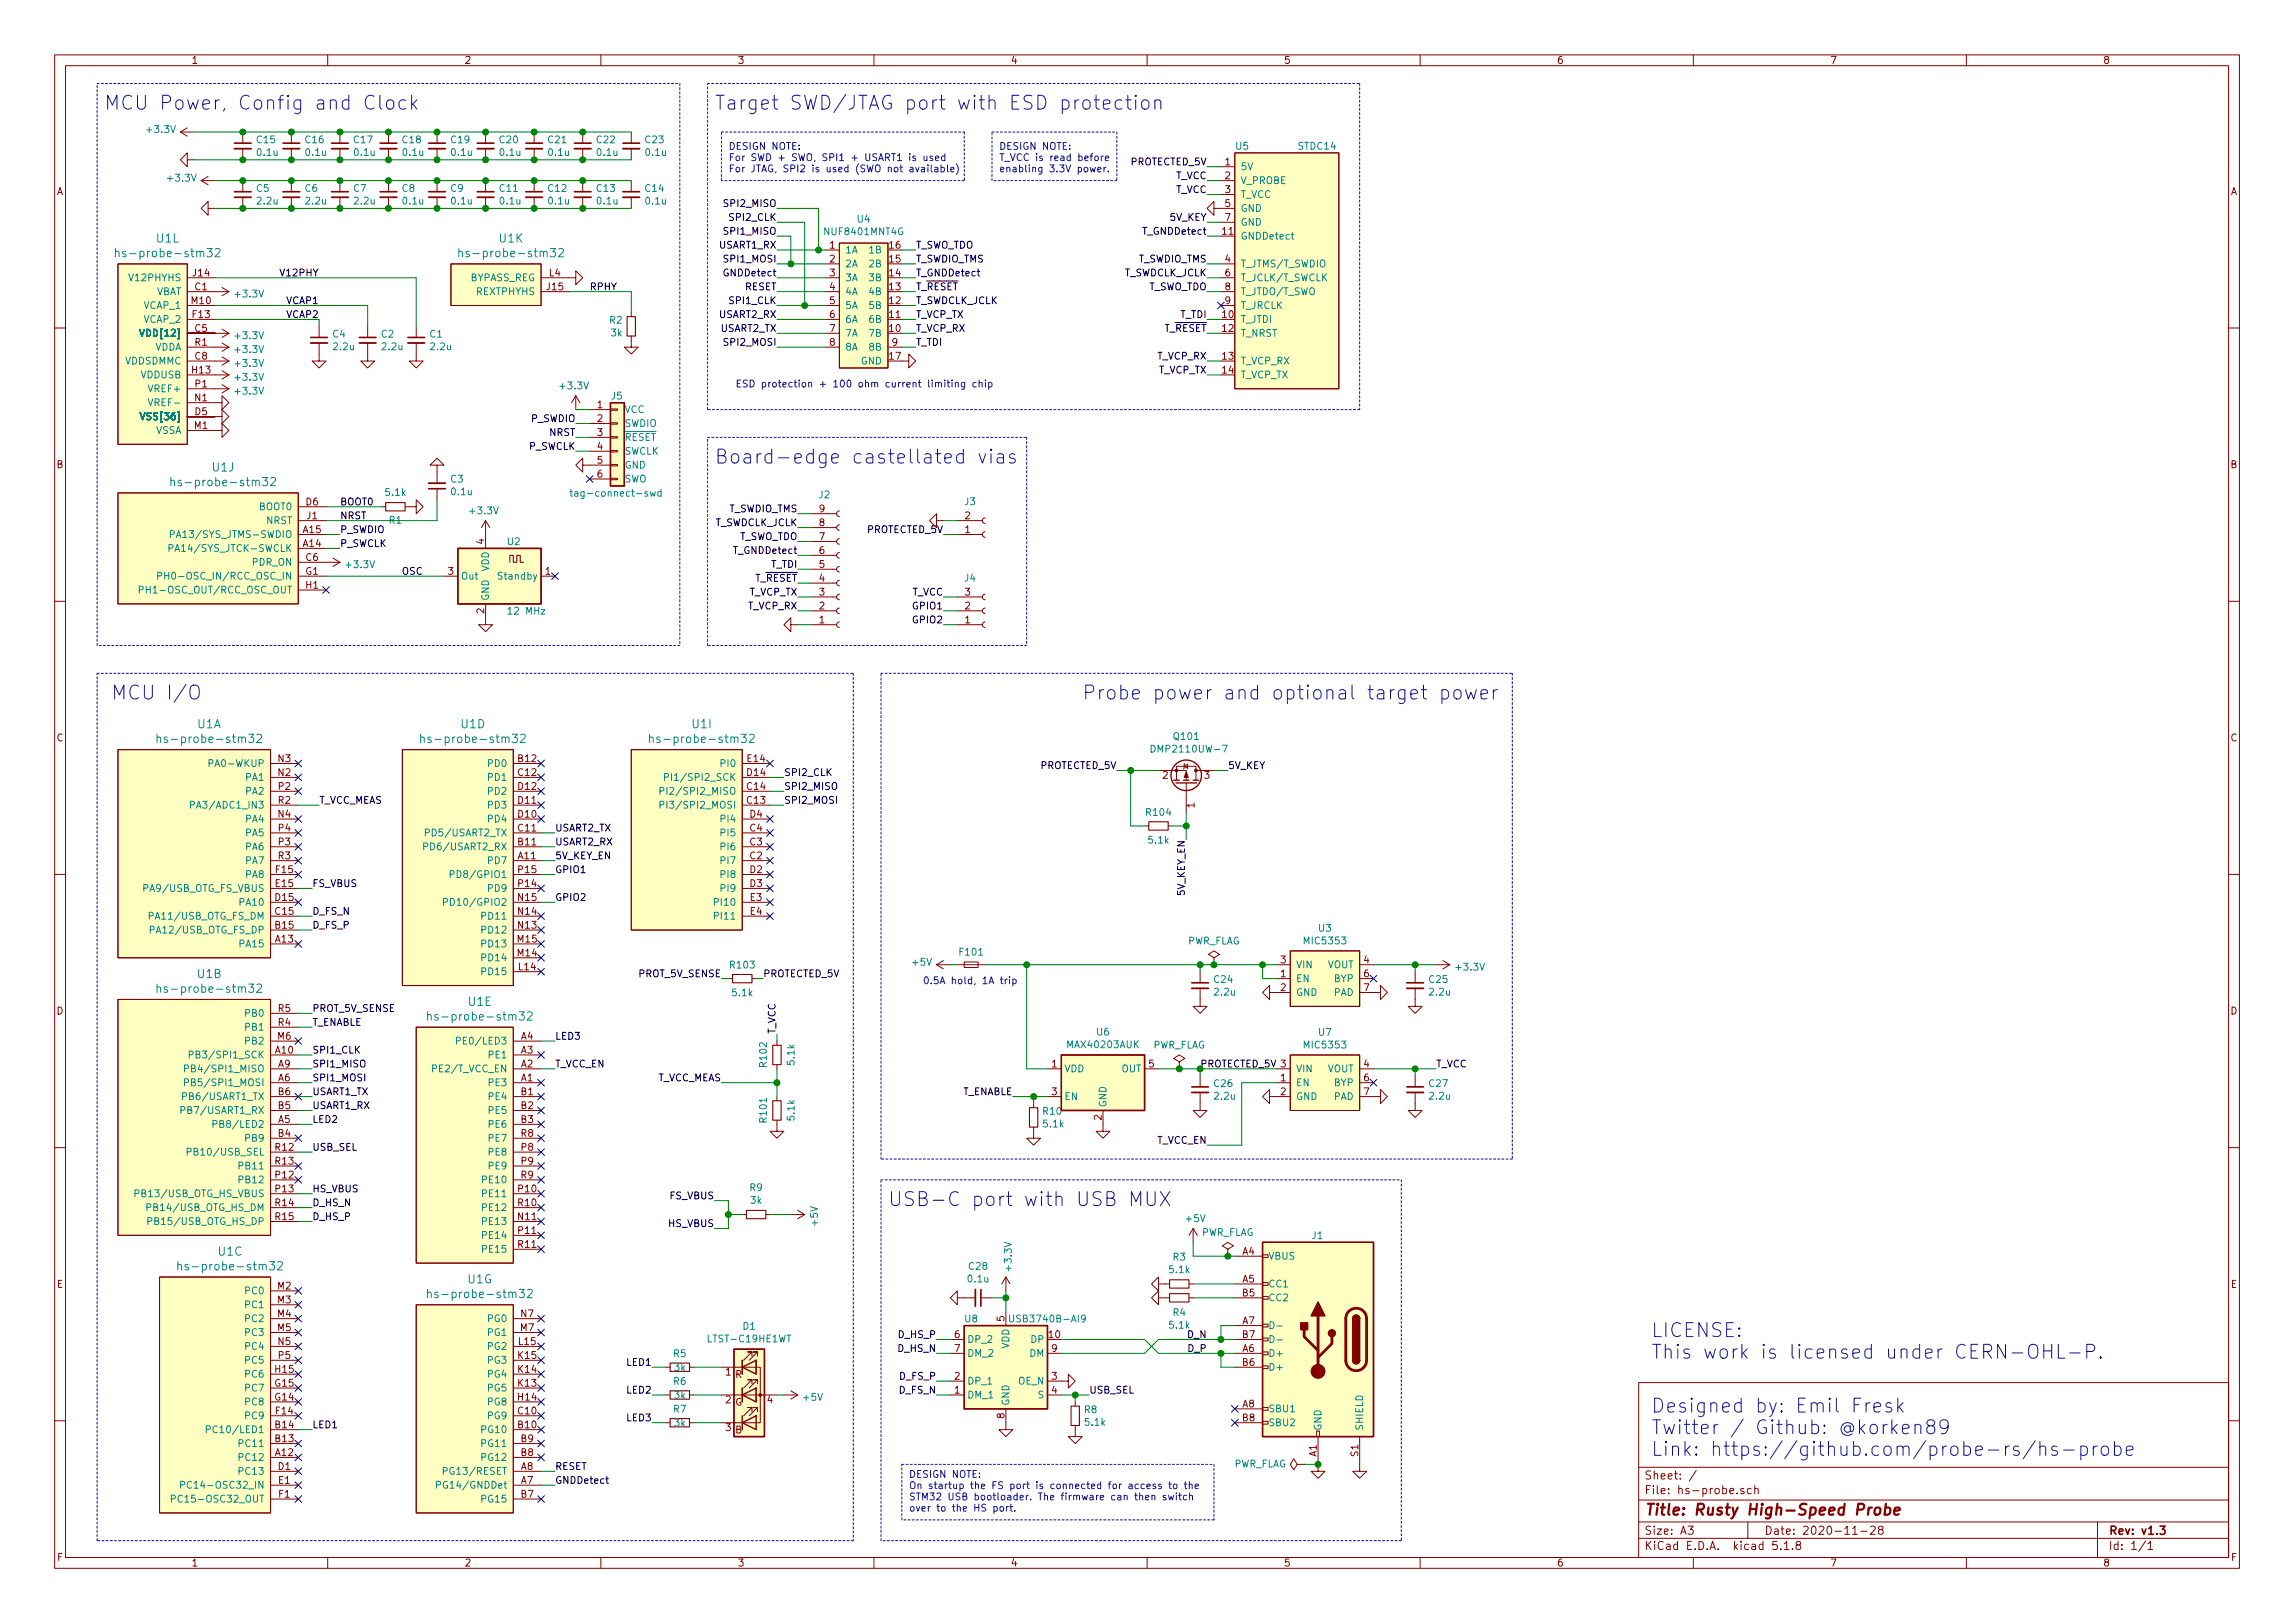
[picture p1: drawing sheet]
<svg xmlns="http://www.w3.org/2000/svg" width="420mm" height="297mm" viewBox="0 0 420 297" stroke-linecap="round" stroke-linejoin="round" font-family="sans-serif">
<defs><g id="words">
<g font-size="3.5" fill="#0000c2">
<text x="19" y="20.1">MCU Power, Config and Clock</text>
<text x="130.8" y="20.1">Target SWD/JTAG port with ESD protection</text>
<text x="130.8" y="84.9">Board-edge castellated vias</text>
<text x="20.3" y="128.1">MCU I/O</text>
<text x="198.1" y="128.1">Probe power and optional target power</text>
<text x="162.6" y="220.8">USB-C port with USB MUX</text>
<text x="302.3" y="244.7">LICENSE:</text>
<text x="302.3" y="248.7">This work is licensed under CERN-OHL-P.</text>
<text x="302.3" y="258.6">Designed by: Emil Fresk</text>
<text x="302.3" y="262.5">Twitter / Github: @korken89</text>
<text x="302.3" y="266.5">Link: https://github.com/probe-rs/hs-probe</text>
</g>
<text font-size="2.8" fill="#840000" x="301" y="277.3">Title: Rusty High-Speed Probe</text>
<g font-size="2.1" fill="#008484">
<text x="22.7" y="47.1">hs-probe-stm32</text>
<text x="28.7" y="44.4">U1L</text>
<text x="85.6" y="47.1">hs-probe-stm32</text>
<text x="91.4" y="44.4">U1K</text>
<text x="32.9" y="89">hs-probe-stm32</text>
<text x="38.9" y="86.3">U1J</text>
<text x="30.4" y="136">hs-probe-stm32</text>
<text x="36.2" y="133.3">U1A</text>
<text x="78.6" y="136">hs-probe-stm32</text>
<text x="84.5" y="133.3">U1D</text>
<text x="120.5" y="136">hs-probe-stm32</text>
<text x="126.8" y="133.3">U1I</text>
<text x="36.2" y="179">U1B</text>
<text x="30.4" y="181.7">hs-probe-stm32</text>
<text x="85.8" y="184.1">U1E</text>
<text x="79.9" y="186.8">hs-probe-stm32</text>
<text x="34.2" y="232.5">hs-probe-stm32</text>
<text x="40" y="229.8">U1C</text>
<text x="79.9" y="237.6">hs-probe-stm32</text>
<text x="85.6" y="234.9">U1G</text>
</g>
<g font-size="2.1" fill="#840000">
<text x="301" y="273.5">File: hs-probe.sch</text>
<text x="301" y="270.8">Sheet: /</text>
<text x="301" y="280.9">Size: A3</text>
<text x="323" y="280.9">Date: 2020-11-28</text>
<text x="386" y="280.9">Rev: v1.3</text>
<text x="301" y="283.7">KiCad E.D.A. kicad 5.1.8</text>
<text x="386" y="283.7">Id: 1/1</text>
</g>
<g font-size="1.8" fill="#840000">
<text x="35" y="11.7">1</text>
<text x="85" y="11.7">2</text>
<text x="135" y="11.7">3</text>
<text x="185" y="11.7">4</text>
<text x="235" y="11.7">5</text>
<text x="285" y="11.7">6</text>
<text x="335" y="11.7">7</text>
<text x="385" y="11.7">8</text>
<text x="10.4" y="35.7">A</text>
<text x="224.3" y="30.3">1</text>
<text x="224.3" y="32.8">2</text>
<text x="224.3" y="35.3">3</text>
<text x="408.4" y="35.7">A</text>
<text x="224.3" y="37.9">5</text>
<text x="224.3" y="40.4">7</text>
<text x="151.9" y="45.5">1</text>
<text x="162.9" y="45.5">16</text>
<text x="223.8" y="43">11</text>
<text x="35.4" y="50.6">J14</text>
<text x="35.7" y="53.1">C1</text>
<text x="100.1" y="53.1">J15</text>
<text x="100.6" y="50.6">L4</text>
<text x="151.9" y="48">2</text>
<text x="151.9" y="50.6">3</text>
<text x="151.9" y="53.1">4</text>
<text x="162.9" y="53.1">13</text>
<text x="162.9" y="50.6">14</text>
<text x="162.9" y="48">15</text>
<text x="224.3" y="48">4</text>
<text x="224.3" y="50.6">6</text>
<text x="224.3" y="53.1">8</text>
<text x="35.1" y="55.7">M10</text>
<text x="35.3" y="58.2">F13</text>
<text x="151.9" y="55.7">5</text>
<text x="151.9" y="58.2">6</text>
<text x="162.9" y="58.2">11</text>
<text x="162.9" y="55.7">12</text>
<text x="223.8" y="58.2">10</text>
<text x="224.3" y="55.7">9</text>
<text x="35.7" y="60.7">C5</text>
<text x="35.7" y="65.8">C8</text>
<text x="35.7" y="63.3">R1</text>
<text x="151.9" y="60.7">7</text>
<text x="151.9" y="63.3">8</text>
<text x="162.9" y="60.7">10</text>
<text x="162.9" y="65.8">17</text>
<text x="163.3" y="63.3">9</text>
<text x="223.8" y="60.7">12</text>
<text x="223.8" y="65.8">13</text>
<text x="35.2" y="68.4">H13</text>
<text x="35.8" y="70.9">P1</text>
<text x="223.8" y="68.4">14</text>
<text x="35.7" y="76">D5</text>
<text x="35.7" y="73.4">N1</text>
<text x="109.4" y="74.7">1</text>
<text x="109.4" y="77.3">2</text>
<text x="35.6" y="78.5">M1</text>
<text x="109.4" y="79.8">3</text>
<text x="109.4" y="82.3">4</text>
<text x="10.4" y="85.7">B</text>
<text x="109.4" y="84.9">5</text>
<text x="109.4" y="87.4">6</text>
<text x="408.4" y="85.7">B</text>
<text x="56" y="92.5">D6</text>
<text x="56.2" y="95">J1</text>
<text x="150" y="93.8">9</text>
<text x="176.7" y="95">2</text>
<text x="55.5" y="100.1">A14</text>
<text x="55.5" y="97.6">A15</text>
<text x="88.6" y="99.6" transform="rotate(-90 88.6 99.6)">4</text>
<text x="150" y="101.4">6</text>
<text x="150" y="98.8">7</text>
<text x="150" y="96.3">8</text>
<text x="176.7" y="97.6">1</text>
<text x="56" y="105.2">G1</text>
<text x="56" y="102.7">C6</text>
<text x="56" y="107.7">H1</text>
<text x="82.1" y="105.2">3</text>
<text x="99.8" y="105.2">1</text>
<text x="150" y="106.5">4</text>
<text x="150" y="103.9">5</text>
<text x="88.6" y="112.3" transform="rotate(-90 88.6 112.3)">2</text>
<text x="150" y="111.5">2</text>
<text x="150" y="109">3</text>
<text x="176.7" y="111.5">2</text>
<text x="176.7" y="109">3</text>
<text x="150" y="114.1">1</text>
<text x="176.7" y="114.1">1</text>
<text x="10.4" y="135.7">C</text>
<text x="408.4" y="135.7">C</text>
<text x="51" y="142">N2</text>
<text x="51" y="139.5">N3</text>
<text x="94.9" y="139.5">B12</text>
<text x="94.9" y="142">C12</text>
<text x="136.8" y="142">D14</text>
<text x="136.9" y="139.5">E14</text>
<text x="212.9" y="142.5">2</text>
<text x="220.5" y="142.5">3</text>
<text x="51" y="149.6">N4</text>
<text x="51" y="147.1">R2</text>
<text x="51" y="144.6">P2</text>
<text x="94.9" y="149.6">D10</text>
<text x="94.9" y="147.1">D11</text>
<text x="94.9" y="144.6">D12</text>
<text x="136.8" y="147.1">C13</text>
<text x="136.8" y="144.6">C14</text>
<text x="137.3" y="149.6">D4</text>
<text x="218.7" y="147.8" transform="rotate(-90 218.7 147.8)">1</text>
<text x="51" y="154.7">P3</text>
<text x="51" y="152.2">P4</text>
<text x="94.9" y="154.7">B11</text>
<text x="94.9" y="152.2">C11</text>
<text x="137.3" y="154.7">C3</text>
<text x="137.3" y="152.2">C4</text>
<text x="50.5" y="159.8">F15</text>
<text x="51" y="157.3">R3</text>
<text x="94.9" y="157.3">A11</text>
<text x="94.9" y="159.8">P15</text>
<text x="137.3" y="157.3">C2</text>
<text x="137.3" y="159.8">D2</text>
<text x="50.4" y="167.4">C15</text>
<text x="50.4" y="164.9">D15</text>
<text x="50.5" y="162.3">E15</text>
<text x="94.9" y="167.4">N14</text>
<text x="94.9" y="164.9">N15</text>
<text x="94.9" y="162.3">P14</text>
<text x="137.3" y="162.3">D3</text>
<text x="137.4" y="164.9">E3</text>
<text x="137.4" y="167.4">E4</text>
<text x="50.4" y="172.5">A13</text>
<text x="50.4" y="170">B15</text>
<text x="94.8" y="172.5">M15</text>
<text x="94.9" y="170">N13</text>
<text x="94.8" y="175">M14</text>
<text x="95" y="177.6">L14</text>
<text x="234.5" y="178.9">1</text>
<text x="234.5" y="176.3">3</text>
<text x="249.7" y="176.3">4</text>
<text x="249.7" y="178.9">6</text>
<text x="10.4" y="185.7">D</text>
<text x="51" y="185.2">R5</text>
<text x="234.5" y="181.4">2</text>
<text x="249.7" y="181.4">7</text>
<text x="408.4" y="185.7">D</text>
<text x="50.9" y="190.3">M6</text>
<text x="51" y="187.7">R4</text>
<text x="95.4" y="190.3">A4</text>
<text x="50.4" y="192.8">A10</text>
<text x="51" y="197.9">A6</text>
<text x="51" y="195.4">A9</text>
<text x="95.4" y="197.9">A1</text>
<text x="95.4" y="195.4">A2</text>
<text x="95.4" y="192.8">A3</text>
<text x="192.6" y="195.4">1</text>
<text x="210.3" y="195.4">5</text>
<text x="234.5" y="197.9">1</text>
<text x="249.7" y="195.4">4</text>
<text x="249.7" y="197.9">6</text>
<text x="51" y="203">B5</text>
<text x="51" y="200.4">B6</text>
<text x="95.4" y="200.4">B1</text>
<text x="95.4" y="203">B2</text>
<text x="192.6" y="200.4">3</text>
<text x="234.5" y="200.4">2</text>
<text x="249.7" y="200.4">7</text>
<text x="51" y="205.5">A5</text>
<text x="51" y="208.1">B4</text>
<text x="95.4" y="205.5">B3</text>
<text x="95.4" y="208.1">R8</text>
<text x="201.7" y="205" transform="rotate(-90 201.7 205)">2</text>
<text x="50.4" y="210.6">R12</text>
<text x="50.4" y="213.1">R13</text>
<text x="50.5" y="215.7">P12</text>
<text x="95.4" y="215.7">R9</text>
<text x="95.5" y="210.6">P8</text>
<text x="95.5" y="213.1">P9</text>
<text x="50.4" y="220.8">R14</text>
<text x="50.5" y="218.2">P13</text>
<text x="94.9" y="220.8">R10</text>
<text x="94.9" y="218.2">P10</text>
<text x="50.4" y="223.3">R15</text>
<text x="94.9" y="223.3">N11</text>
<text x="94.9" y="225.8">P11</text>
<text x="94.9" y="228.4">R11</text>
<text x="227.5" y="229.7">A4</text>
<text x="10.4" y="235.7">E</text>
<text x="50.9" y="236">M2</text>
<text x="50.9" y="238.5">M3</text>
<text x="227.5" y="234.7">A5</text>
<text x="227.5" y="237.3">B5</text>
<text x="408.4" y="235.7">E</text>
<text x="50.9" y="241.1">M4</text>
<text x="50.9" y="243.6">M5</text>
<text x="95.3" y="243.6">M7</text>
<text x="95.4" y="241.1">N7</text>
<text x="174.8" y="244.9">6</text>
<text x="183.9" y="241.8" transform="rotate(-90 183.9 241.8)">5</text>
<text x="192.1" y="244.9">10</text>
<text x="227.5" y="242.4">A7</text>
<text x="227.5" y="244.9">B7</text>
<text x="50.4" y="251.2">H15</text>
<text x="51" y="246.2">N5</text>
<text x="51" y="248.7">P5</text>
<text x="94.9" y="251.2">K14</text>
<text x="94.9" y="248.7">K15</text>
<text x="95" y="246.2">L15</text>
<text x="132.9" y="251.8">1</text>
<text x="174.8" y="247.4">7</text>
<text x="192.6" y="247.4">9</text>
<text x="227.5" y="247.4">A6</text>
<text x="227.5" y="250">B6</text>
<text x="50.4" y="256.3">G14</text>
<text x="50.4" y="253.8">G15</text>
<text x="94.9" y="256.3">H14</text>
<text x="94.9" y="253.8">K13</text>
<text x="132.9" y="256.8">2</text>
<text x="134.6" y="257.3">G</text>
<text x="134.6" y="252.2">R</text>
<text x="140.5" y="256.8">4</text>
<text x="174.8" y="255.1">1</text>
<text x="174.8" y="252.5">2</text>
<text x="192.6" y="252.5">3</text>
<text x="192.6" y="255.1">4</text>
<text x="227.5" y="257.6">A8</text>
<text x="50.4" y="263.9">B13</text>
<text x="50.4" y="261.4">B14</text>
<text x="50.5" y="258.9">F14</text>
<text x="94.9" y="261.4">B10</text>
<text x="94.9" y="258.9">C10</text>
<text x="95.4" y="263.9">B9</text>
<text x="132.9" y="261.9">3</text>
<text x="134.6" y="262.3">B</text>
<text x="183.9" y="259.6" transform="rotate(-90 183.9 259.6)">8</text>
<text x="227.5" y="260.1">B8</text>
<text x="50.4" y="266.5">A12</text>
<text x="51" y="269">D1</text>
<text x="95.4" y="269">A8</text>
<text x="95.4" y="266.5">B8</text>
<text x="241" y="266.6" transform="rotate(-90 241 266.6)">A1</text>
<text x="248.7" y="266.5" transform="rotate(-90 248.7 266.5)">S1</text>
<text x="51" y="271.6">E1</text>
<text x="51.1" y="274.1">F1</text>
<text x="95.4" y="271.6">A7</text>
<text x="95.4" y="274.1">B7</text>
<text x="10.5" y="285.7">F</text>
<text x="35" y="286.7">1</text>
<text x="85" y="286.7">2</text>
<text x="135" y="286.7">3</text>
<text x="185" y="286.7">4</text>
<text x="235" y="286.7">5</text>
<text x="285" y="286.7">6</text>
<text x="335" y="286.7">7</text>
<text x="385" y="286.7">8</text>
<text x="408.5" y="285.7">F</text>
</g>
<g font-size="1.8" fill="#008484">
<text x="27.1" y="24.3">+3.3V</text>
<text x="47.1" y="26.2">C15</text>
<text x="47.2" y="28.5">0.1u</text>
<text x="56" y="26.2">C16</text>
<text x="56.1" y="28.5">0.1u</text>
<text x="64.8" y="26.2">C17</text>
<text x="65" y="28.5">0.1u</text>
<text x="73.7" y="26.2">C18</text>
<text x="73.9" y="28.5">0.1u</text>
<text x="82.6" y="26.2">C19</text>
<text x="82.8" y="28.5">0.1u</text>
<text x="91.5" y="26.2">C20</text>
<text x="91.6" y="28.5">0.1u</text>
<text x="100.4" y="26.2">C21</text>
<text x="100.5" y="28.5">0.1u</text>
<text x="109.3" y="26.2">C22</text>
<text x="109.4" y="28.5">0.1u</text>
<text x="118.2" y="26.2">C23</text>
<text x="118.3" y="28.5">0.1u</text>
<text x="226.3" y="27.4">U5</text>
<text x="237.7" y="27.4">STDC14</text>
<text x="30.9" y="33.2">+3.3V</text>
<text x="47" y="35.1">C5</text>
<text x="55.9" y="35.1">C6</text>
<text x="64.8" y="35.1">C7</text>
<text x="73.7" y="35.1">C8</text>
<text x="82.5" y="35.1">C9</text>
<text x="91.5" y="35.1">C11</text>
<text x="100.4" y="35.1">C12</text>
<text x="109.3" y="35.1">C13</text>
<text x="118.2" y="35.1">C14</text>
<text x="227.1" y="31.2">5V</text>
<text x="227.1" y="33.7">V_PROBE</text>
<text x="47.2" y="37.4">2.2u</text>
<text x="56.1" y="37.4">2.2u</text>
<text x="65" y="37.4">2.2u</text>
<text x="73.9" y="37.4">0.1u</text>
<text x="82.8" y="37.4">0.1u</text>
<text x="91.6" y="37.4">0.1u</text>
<text x="100.5" y="37.4">0.1u</text>
<text x="109.4" y="37.4">0.1u</text>
<text x="118.3" y="37.4">0.1u</text>
<text x="157" y="40.7">U4</text>
<text x="227.1" y="36.2">T_VCC</text>
<text x="227.1" y="38.8">GND</text>
<text x="227.1" y="41.3">GND</text>
<text x="151.2" y="43">NUF8401MNT4G</text>
<text x="154.7" y="46.4">1A</text>
<text x="159.3" y="46.4">1B</text>
<text x="227.1" y="43.9">GNDDetect</text>
<text x="24" y="51.5">V12PHYHS</text>
<text x="86" y="51.5">BYPASS_REG</text>
<text x="154.7" y="48.9">2A</text>
<text x="154.7" y="51.5">3A</text>
<text x="159.3" y="51.5">3B</text>
<text x="159.3" y="48.9">2B</text>
<text x="227.1" y="48.9">T_JTMS/T_SWDIO</text>
<text x="227.1" y="51.5">T_JCLK/T_SWCLK</text>
<text x="26.4" y="59.1">VCAP_2</text>
<text x="26.4" y="56.6">VCAP_1</text>
<text x="28.4" y="54">VBAT</text>
<text x="43.2" y="54.4">+3.3V</text>
<text x="87.2" y="54">REXTPHYHS</text>
<text x="111.6" y="59.2">R2</text>
<text x="154.7" y="54">4A</text>
<text x="154.7" y="56.6">5A</text>
<text x="154.7" y="59.1">6A</text>
<text x="159.3" y="59.1">6B</text>
<text x="159.3" y="56.6">5B</text>
<text x="159.3" y="54">4B</text>
<text x="227.1" y="59.1">T_JTDI</text>
<text x="227.1" y="54">T_JTDO/T_SWO</text>
<text x="227.1" y="56.6">T_JRCLK</text>
<text x="26.4" y="61.6">VDD[12]</text>
<text x="28.3" y="64.2">VDDA</text>
<text x="43.2" y="64.6">+3.3V</text>
<text x="43.2" y="62.1">+3.3V</text>
<text x="61" y="61.8">C4</text>
<text x="61.2" y="64.1">2.2u</text>
<text x="69.8" y="61.8">C2</text>
<text x="70.1" y="64.1">2.2u</text>
<text x="78.7" y="61.8">C1</text>
<text x="78.9" y="64.1">2.2u</text>
<text x="111.9" y="61.6">3k</text>
<text x="154.7" y="61.6">7A</text>
<text x="154.7" y="64.2">8A</text>
<text x="159.3" y="61.6">7B</text>
<text x="159.3" y="64.2">8B</text>
<text x="227.1" y="61.6">T_NRST</text>
<text x="22.9" y="66.7">VDDSDMMC</text>
<text x="25.8" y="69.3">VDDUSB</text>
<text x="27.5" y="71.8">VREF+</text>
<text x="43.2" y="67.1">+3.3V</text>
<text x="43.2" y="69.7">+3.3V</text>
<text x="102.7" y="71.3">+3.3V</text>
<text x="157.6" y="66.7">GND</text>
<text x="227.1" y="66.7">T_VCP_RX</text>
<text x="227.1" y="69.3">T_VCP_TX</text>
<text x="26.6" y="76.9">VSS[36]</text>
<text x="28" y="74.3">VREF-</text>
<text x="43.2" y="72.2">+3.3V</text>
<text x="112" y="73.1">J5</text>
<text x="114.3" y="75.6">VCC</text>
<text x="28.4" y="79.4">VSSA</text>
<text x="114.3" y="78.1">SWDIO</text>
<text x="114.3" y="80.7">RESET</text>
<text x="114.3" y="83.2">SWCLK</text>
<text x="82.5" y="88.3">C3</text>
<text x="114.3" y="85.8">GND</text>
<text x="114.3" y="88.3">SWO</text>
<text x="47.5" y="93.4">BOOT0</text>
<text x="48.8" y="95.9">NRST</text>
<text x="70.7" y="90.8">5.1k</text>
<text x="71.3" y="95.8">R1</text>
<text x="82.8" y="90.6">0.1u</text>
<text x="86.2" y="94.1">+3.3V</text>
<text x="105.8" y="90.9">tag-connect-swd</text>
<text x="150" y="91.2">J2</text>
<text x="176.6" y="92.5">J3</text>
<text x="32.5" y="101">PA14/SYS_JTCK-SWCLK</text>
<text x="32.8" y="98.5">PA13/SYS_JTMS-SWDIO</text>
<text x="92.9" y="99.8">U2</text>
<text x="31.1" y="106.1">PH0-OSC_IN/RCC_OSC_IN</text>
<text x="46.2" y="103.5">PDR_ON</text>
<text x="63.5" y="104">+3.3V</text>
<text x="84.3" y="106.1">Out</text>
<text x="89.5" y="104.6" transform="rotate(-90 89.5 104.6)">VDD</text>
<text x="91.6" y="106.1">Standby</text>
<text x="176.6" y="106.4">J4</text>
<text x="27.2" y="108.6">PH1-OSC_OUT/RCC_OSC_OUT</text>
<text x="89.5" y="110" transform="rotate(-90 89.5 110)">GND</text>
<text x="93.3" y="112.5">12 MHz</text>
<text x="211.2" y="137.7">DMP2110UW-7</text>
<text x="215" y="135.4">Q101</text>
<text x="39.1" y="140.4">PA0-WKUP</text>
<text x="45.1" y="142.9">PA1</text>
<text x="89.5" y="140.4">PD0</text>
<text x="89.5" y="142.9">PD1</text>
<text x="123.2" y="142.9">PI1/SPI2_SCK</text>
<text x="132.2" y="140.4">PI0</text>
<text x="36" y="148">PA3/ADC1_IN3</text>
<text x="45.1" y="145.5">PA2</text>
<text x="89.5" y="148">PD3</text>
<text x="89.5" y="145.5">PD2</text>
<text x="122.4" y="148">PI3/SPI2_MOSI</text>
<text x="122.4" y="145.5">PI2/SPI2_MISO</text>
<text x="210" y="149.3">R104</text>
<text x="45.1" y="150.5">PA4</text>
<text x="45.1" y="155.6">PA6</text>
<text x="45.1" y="153.1">PA5</text>
<text x="78.5" y="155.6">PD6/USART2_RX</text>
<text x="78.7" y="153.1">PD5/USART2_TX</text>
<text x="89.5" y="150.5">PD4</text>
<text x="132.2" y="155.6">PI6</text>
<text x="132.2" y="153.1">PI5</text>
<text x="132.2" y="150.5">PI4</text>
<text x="210.4" y="154.4">5.1k</text>
<text x="45.1" y="160.7">PA8</text>
<text x="45.1" y="158.2">PA7</text>
<text x="83.6" y="160.7">PD8/GPIO1</text>
<text x="89.5" y="158.2">PD7</text>
<text x="132.2" y="158.2">PI7</text>
<text x="132.2" y="160.7">PI8</text>
<text x="26.9" y="163.2">PA9/USB_OTG_FS_VBUS</text>
<text x="44.1" y="165.8">PA10</text>
<text x="82.7" y="165.8">PD10/GPIO2</text>
<text x="89.5" y="163.2">PD9</text>
<text x="131.2" y="165.8">PI10</text>
<text x="132.2" y="163.2">PI9</text>
<text x="28.1" y="168.3">PA11/USB_OTG_FS_DM</text>
<text x="28.4" y="170.9">PA12/USB_OTG_FS_DP</text>
<text x="44.1" y="173.4">PA15</text>
<text x="88.5" y="173.4">PD13</text>
<text x="88.5" y="170.9">PD12</text>
<text x="88.5" y="168.3">PD11</text>
<text x="131.2" y="168.3">PI11</text>
<text x="217.3" y="172.9">PWR_FLAG</text>
<text x="239" y="172.8">MIC5353</text>
<text x="241.5" y="170.5">U3</text>
<text x="88.5" y="178.5">PD15</text>
<text x="88.5" y="175.9">PD14</text>
<text x="133.8" y="177.3">R103</text>
<text x="167.1" y="176.7">+5V</text>
<text x="175.8" y="174.9">F101</text>
<text x="222.3" y="179.9">C24</text>
<text x="237.2" y="179.7">EN</text>
<text x="237.2" y="177.2">VIN</text>
<text x="243" y="177.2">VOUT</text>
<text x="244.3" y="179.7">BYP</text>
<text x="261.7" y="179.9">C25</text>
<text x="266.7" y="177.6">+3.3V</text>
<text x="134.2" y="182.3">5.1k</text>
<text x="222.5" y="182.2">2.2u</text>
<text x="237.2" y="182.3">GND</text>
<text x="244.2" y="182.3">PAD</text>
<text x="261.8" y="182.2">2.2u</text>
<text x="45.1" y="191.2">PB2</text>
<text x="45.1" y="188.6">PB1</text>
<text x="45.1" y="186.1">PB0</text>
<text x="84.6" y="191.2">PE0/LED3</text>
<text x="195.6" y="191.8">MAX40203AUK</text>
<text x="200.8" y="189.5">U6</text>
<text x="210.9" y="191.9">PWR_FLAG</text>
<text x="239" y="191.9">MIC5353</text>
<text x="241.5" y="189.6">U7</text>
<text x="35.3" y="196.3">PB4/SPI1_MISO</text>
<text x="36" y="193.7">PB3/SPI1_SCK</text>
<text x="79.9" y="196.3">PE2/T_VCC_EN</text>
<text x="89.6" y="193.7">PE1</text>
<text x="140.4" y="195.2" transform="rotate(-90 140.4 195.2)">R102</text>
<text x="145.5" y="194.8" transform="rotate(-90 145.5 194.8)">5.1k</text>
<text x="194.8" y="196.3">VDD</text>
<text x="205.3" y="196.3">OUT</text>
<text x="237.2" y="196.3">VIN</text>
<text x="243" y="196.3">VOUT</text>
<text x="34.1" y="203.9">PB7/USART1_RX</text>
<text x="34.3" y="201.3">PB6/USART1_TX</text>
<text x="35.3" y="198.8">PB5/SPI1_MOSI</text>
<text x="89.6" y="198.8">PE3</text>
<text x="89.6" y="201.3">PE4</text>
<text x="89.6" y="203.9">PE5</text>
<text x="194.8" y="201.3">EN</text>
<text x="202.6" y="202.7" transform="rotate(-90 202.6 202.7)">GND</text>
<text x="222.3" y="198.9">C26</text>
<text x="222.5" y="201.3">2.2u</text>
<text x="237.2" y="198.8">EN</text>
<text x="237.2" y="201.3">GND</text>
<text x="244.2" y="201.3">PAD</text>
<text x="244.3" y="198.8">BYP</text>
<text x="261.7" y="198.9">C27</text>
<text x="261.8" y="201.3">2.2u</text>
<text x="40.1" y="206.4">PB8/LED2</text>
<text x="45.1" y="209">PB9</text>
<text x="89.6" y="206.4">PE6</text>
<text x="89.6" y="209">PE7</text>
<text x="140.4" y="205.3" transform="rotate(-90 140.4 205.3)">R101</text>
<text x="145.5" y="205" transform="rotate(-90 145.5 205)">5.1k</text>
<text x="191" y="204">R10</text>
<text x="191.1" y="206.3">5.1k</text>
<text x="35.4" y="211.5">PB10/USB_SEL</text>
<text x="44.1" y="214">PB11</text>
<text x="89.6" y="211.5">PE8</text>
<text x="89.6" y="214">PE9</text>
<text x="25.7" y="219.1">PB13/USB_OTG_HS_VBUS</text>
<text x="27.9" y="221.7">PB14/USB_OTG_HS_DM</text>
<text x="44.1" y="216.6">PB12</text>
<text x="88.6" y="219.1">PE11</text>
<text x="88.6" y="221.7">PE12</text>
<text x="88.6" y="216.6">PE10</text>
<text x="137.3" y="218">R9</text>
<text x="137.5" y="220.3">3k</text>
<text x="28.2" y="224.2">PB15/USB_OTG_HS_DP</text>
<text x="88.6" y="224.2">PE13</text>
<text x="88.6" y="226.7">PE14</text>
<text x="149.7" y="224.3" transform="rotate(-90 149.7 224.3)">+5V</text>
<text x="217.2" y="223.7">+5V</text>
<text x="219.8" y="226.2">PWR_FLAG</text>
<text x="240.2" y="226.8">J1</text>
<text x="88.6" y="229.3">PE15</text>
<text x="177.4" y="232.4">C28</text>
<text x="185.2" y="232.4" transform="rotate(-90 185.2 232.4)">+3.3V</text>
<text x="214.2" y="233">5.1k</text>
<text x="214.8" y="230.7">R3</text>
<text x="232.2" y="230.5">VBUS</text>
<text x="45.1" y="236.9">PC0</text>
<text x="45.1" y="239.4">PC1</text>
<text x="177.3" y="234.7">0.1u</text>
<text x="232.2" y="235.6">CC1</text>
<text x="232.2" y="238.2">CC2</text>
<text x="45.1" y="242">PC2</text>
<text x="45.1" y="244.5">PC3</text>
<text x="89.4" y="244.5">PG1</text>
<text x="89.4" y="242">PG0</text>
<text x="129.9" y="245.7">LTST-C19HE1WT</text>
<text x="136" y="243.4">D1</text>
<text x="176.7" y="242">U8</text>
<text x="177" y="245.8">DP_2</text>
<text x="185.6" y="242">USB3740B-AI9</text>
<text x="188.8" y="245.8">DP</text>
<text x="214.2" y="243.2">5.1k</text>
<text x="214.8" y="240.9">R4</text>
<text x="45.1" y="247.1">PC4</text>
<text x="45.1" y="249.6">PC5</text>
<text x="89.4" y="249.6">PG3</text>
<text x="89.4" y="247.1">PG2</text>
<text x="123.3" y="248.4">R5</text>
<text x="123.5" y="250.9">3k</text>
<text x="177" y="248.3">DM_2</text>
<text x="184.8" y="246.8" transform="rotate(-90 184.8 246.8)">VDD</text>
<text x="188.5" y="248.3">DM</text>
<text x="232.2" y="248.3">D+</text>
<text x="232.2" y="250.9">D+</text>
<text x="45.1" y="257.2">PC8</text>
<text x="45.1" y="254.7">PC7</text>
<text x="45.1" y="252.1">PC6</text>
<text x="89.4" y="257.2">PG8</text>
<text x="89.4" y="254.7">PG5</text>
<text x="89.4" y="252.1">PG4</text>
<text x="123.3" y="253.5">R6</text>
<text x="123.5" y="256">3k</text>
<text x="147.2" y="256.4">+5V</text>
<text x="177" y="255.9">DM_1</text>
<text x="177" y="253.4">DP_1</text>
<text x="184.8" y="257.3" transform="rotate(-90 184.8 257.3)">GND</text>
<text x="186.4" y="253.4">OE_N</text>
<text x="190.1" y="255.9">S</text>
<text x="39.1" y="262.3">PC10/LED1</text>
<text x="45.1" y="259.8">PC9</text>
<text x="88.4" y="262.3">PG10</text>
<text x="89.4" y="259.8">PG9</text>
<text x="123.3" y="258.5">R7</text>
<text x="123.5" y="261.1">3k</text>
<text x="198.6" y="258.6">R8</text>
<text x="198.7" y="260.9">5.1k</text>
<text x="232.2" y="258.5">SBU1</text>
<text x="232.2" y="261">SBU2</text>
<text x="241.9" y="261.9" transform="rotate(-90 241.9 261.9)">GND</text>
<text x="249.6" y="261.9" transform="rotate(-90 249.6 261.9)">SHIELD</text>
<text x="44.1" y="267.4">PC12</text>
<text x="44.1" y="264.8">PC11</text>
<text x="44.1" y="269.9">PC13</text>
<text x="82" y="269.9">PG13/RESET</text>
<text x="88.4" y="267.4">PG12</text>
<text x="88.4" y="264.8">PG11</text>
<text x="225.8" y="268.6">PWR_FLAG</text>
<text x="33" y="275">PC15-OSC32_OUT</text>
<text x="35" y="272.5">PC14-OSC32_IN</text>
<text x="81.2" y="272.5">PG14/GNDDet</text>
<text x="88.4" y="275">PG15</text>
</g>
<g font-size="1.8" fill="#0000c2">
<text x="133.3" y="27.4">DESIGN NOTE:</text>
<text x="133.3" y="29.5">For SWD + SWO, SPI1 + USART1 is used</text>
<text x="182.9" y="27.4">DESIGN NOTE:</text>
<text x="182.9" y="29.5">T_VCC is read before</text>
<text x="133.3" y="31.5">For JTAG, SPI2 is used (SWO not available)</text>
<text x="182.9" y="31.5">enabling 3.3V power.</text>
<text x="134.6" y="70.9">ESD protection + 100 ohm current limiting chip</text>
<text x="168.9" y="180.1">0.5A hold, 1A trip</text>
<text x="166.4" y="270.5">DESIGN NOTE:</text>
<text x="166.4" y="272.5">On startup the FS port is connected for access to the</text>
<text x="166.4" y="274.6">STM32 USB bootloader. The firmware can then switch</text>
<text x="166.4" y="276.6">over to the HS port.</text>
</g>
<g font-size="1.8">
<text x="206.9" y="30.3">PROTECTED_5V</text>
<text x="215.2" y="35.3">T_VCC</text>
<text x="215.2" y="32.8">T_VCC</text>
<text x="132.9" y="37.9">SPI2_MISO</text>
<text x="133.8" y="40.4">SPI2_CLK</text>
<text x="214.2" y="40.4">5V_KEY</text>
<text x="131.7" y="45.5">USART1_RX</text>
<text x="132.9" y="43">SPI1_MISO</text>
<text x="167.6" y="45.5">T_SWO_TDO</text>
<text x="209.6" y="43">T_GNDDetect</text>
<text x="51.6" y="50.6">V12PHY</text>
<text x="108.1" y="53.1">RPHY</text>
<text x="132.9" y="48">SPI1_MOSI</text>
<text x="132.9" y="50.6">GNDDetect</text>
<text x="136.3" y="53.1">RESET</text>
<text x="167.6" y="48">T_SWDIO_TMS</text>
<text x="167.6" y="50.6">T_GNDDetect</text>
<text x="167.6" y="53.1">T_RESET</text>
<text x="205.6" y="50.6">T_SWDCLK_JCLK</text>
<text x="208.2" y="48">T_SWDIO_TMS</text>
<text x="210" y="53.1">T_SWO_TDO</text>
<text x="52.5" y="58.2">VCAP2</text>
<text x="52.5" y="55.7">VCAP1</text>
<text x="131.7" y="58.2">USART2_RX</text>
<text x="133.8" y="55.7">SPI1_CLK</text>
<text x="167.6" y="58.2">T_VCP_TX</text>
<text x="167.6" y="55.7">T_SWDCLK_JCLK</text>
<text x="216.1" y="58.2">T_TDI</text>
<text x="131.9" y="60.7">USART2_TX</text>
<text x="132.9" y="63.3">SPI2_MOSI</text>
<text x="167.6" y="63.3">T_TDI</text>
<text x="167.6" y="60.7">T_VCP_RX</text>
<text x="211.8" y="65.8">T_VCP_RX</text>
<text x="213" y="60.7">T_RESET</text>
<text x="212" y="68.4">T_VCP_TX</text>
<text x="97.3" y="77.3">P_SWDIO</text>
<text x="96.8" y="82.3">P_SWCLK</text>
<text x="100.6" y="79.8">NRST</text>
<text x="62.2" y="92.5">BOOT0</text>
<text x="62.2" y="95">NRST</text>
<text x="133.3" y="93.8">T_SWDIO_TMS</text>
<text x="62.2" y="100.1">P_SWCLK</text>
<text x="62.2" y="97.6">P_SWDIO</text>
<text x="130.6" y="96.3">T_SWDCLK_JCLK</text>
<text x="134.6" y="101.4">T_GNDDetect</text>
<text x="135.1" y="98.8">T_SWO_TDO</text>
<text x="158.7" y="97.6">PROTECTED_5V</text>
<text x="73.6" y="105.2">OSC</text>
<text x="138.1" y="106.5">T_RESET</text>
<text x="141.1" y="103.9">T_TDI</text>
<text x="136.9" y="111.5">T_VCP_RX</text>
<text x="137.1" y="109">T_VCP_TX</text>
<text x="166.9" y="109">T_VCC</text>
<text x="167.3" y="111.5">GPIO1</text>
<text x="167.3" y="114.1">GPIO2</text>
<text x="143.5" y="142">SPI2_CLK</text>
<text x="190.4" y="140.8">PROTECTED_5V</text>
<text x="224.8" y="140.8">5V_KEY</text>
<text x="58.4" y="147.1">T_VCC_MEAS</text>
<text x="143.5" y="144.6">SPI2_MISO</text>
<text x="143.5" y="147.1">SPI2_MOSI</text>
<text x="101.6" y="152.2">USART2_TX</text>
<text x="101.6" y="154.7">USART2_RX</text>
<text x="101.6" y="159.8">GPIO1</text>
<text x="101.6" y="157.3">5V_KEY_EN</text>
<text x="57.1" y="162.3">FS_VBUS</text>
<text x="57.1" y="167.4">D_FS_N</text>
<text x="101.6" y="164.9">GPIO2</text>
<text x="216.9" y="163.9" transform="rotate(-90 216.9 163.9)">5V_KEY_EN</text>
<text x="57.1" y="170">D_FS_P</text>
<text x="117" y="178.9">PROT_5V_SENSE</text>
<text x="139.7" y="178.9">PROTECTED_5V</text>
<text x="57.1" y="185.2">PROT_5V_SENSE</text>
<text x="57.1" y="187.7">T_ENABLE</text>
<text x="101.6" y="190.3">LED3</text>
<text x="142" y="189.3" transform="rotate(-90 142 189.3)">T_VCC</text>
<text x="57.1" y="192.8">SPI1_CLK</text>
<text x="57.1" y="195.4">SPI1_MISO</text>
<text x="57.1" y="197.9">SPI1_MOSI</text>
<text x="101.6" y="195.4">T_VCC_EN</text>
<text x="120.2" y="197.9">T_VCC_MEAS</text>
<text x="219.7" y="195.4">PROTECTED_5V 3</text>
<text x="262.9" y="195.4">T_VCC</text>
<text x="57.1" y="203">USART1_RX</text>
<text x="57.1" y="200.4">USART1_TX</text>
<text x="176.1" y="200.4">T_ENABLE</text>
<text x="57.1" y="205.5">LED2</text>
<text x="211.7" y="209.3">T_VCC_EN</text>
<text x="57.1" y="210.6">USB_SEL</text>
<text x="57.1" y="218.2">HS_VBUS</text>
<text x="57.1" y="220.8">D_HS_N</text>
<text x="122.7" y="219.5">FS_VBUS</text>
<text x="57.1" y="223.3">D_HS_P</text>
<text x="122.5" y="224.6">HS_VBUS</text>
<text x="164.6" y="244.9">D_HS_P</text>
<text x="217.4" y="244.9">D_N</text>
<text x="114.9" y="250">LED1</text>
<text x="164.5" y="247.4">D_HS_N</text>
<text x="217.6" y="247.4">D_P</text>
<text x="114.9" y="255.1">LED2</text>
<text x="164.7" y="255.1">D_FS_N</text>
<text x="164.8" y="252.5">D_FS_P</text>
<text x="199.4" y="255.1">USB_SEL</text>
<text x="57.1" y="261.4">LED1</text>
<text x="114.9" y="260.1">LED3</text>
<text x="101.6" y="269">RESET</text>
<text x="101.6" y="271.6">GNDDetect</text>
</g>
</g></defs>
<g fill="none" stroke="#840000" stroke-width=".18">
<path d="M10 10h400v277h-400zM12 12h396v273.1h-396zM60 10v2M110 10v2M160 10v2M210 10v2M260 10v2M310 10v2M360 10v2M33 24.2l1.3 .7M33 24.2h2.6M34.3 29.2v-1.2l-1.3 1.2 1.3 1.3v-1.3h1.3"/>
<path d="M34.3 23.4l-1.3 .8M36.8 33.1l1.3 .7M36.8 33.1h2.6M38.1 38.1v-1.2l-1.3 1.2 1.3 1.3v-1.3h1.3M38.1 32.3l-1.3 .8M44.4 24.2v2M44.4 27.2v2M44.4 33.1v2M44.4 36.1v2M53.3 24.2v2M53.3 27.2v2M53.3 33.1v2"/>
<path d="M53.3 36.1v2M62.2 24.2v2M62.2 27.2v2M62.2 33.1v2M62.2 36.1v2M71.1 24.2v2M71.1 27.2v2M71.1 33.1v2M71.1 36.1v2M80 24.2v2M80 27.2v2M80 33.1v2"/>
<path d="M80 36.1v2M88.9 24.2v2M88.9 27.2v2M88.9 33.1v2M88.9 36.1v2M97.8 24.2v2M97.8 27.2v2M97.8 33.1v2M97.8 36.1v2M106.7 24.2v2M106.7 27.2v2M106.7 33.1v2"/>
<path d="M106.7 36.1v2M115.6 24.2v2M115.6 27.2v2M115.6 33.1v2M115.6 36.1v2M222.2 38.1v-1.2l-1.2 1.2 1.2 1.3v-1.3h3.9M223.5 33.1h2.6M223.5 30.5h2.6M223.5 35.6h2.6M226.1 28h19v43.2h-19zM21.6 48.3h12.7v33h-12.7zM34.3 53.4h7.6"/>
<path d="M34.3 50.8h5.1M34.3 58.5h5.1M34.3 55.9h5.1M40.6 52.6l1.3 .8M41.9 53.4l-1.3 .7M58.4 59.7v2.1M67.3 59.7v2.1M76.2 59.7v2.1M82.5 48.3h16.6v7.6h-16.6zM99.1 50.8h6.3v-1.2l1.3 1.2-1.3 1.3v-1.3M99.1 53.4h5M115.6 57.2v.7"/>
<path d="M151.1 53.4h2.6M151.1 50.8h2.6M151.1 58.5h2.6M151.1 55.9h2.6M151.1 45.8h2.6M151.1 48.3h2.6M153.7 44.5h8.9v22.8h-8.9zM223.5 53.4h2.6M223.5 50.8h2.6M223.5 55.9h2.6M223.5 48.3h2.6M223.5 40.7h2.6"/>
<path d="M10 60h2M34.3 73.7h6.3v-1.3l1.3 1.3-1.3 1.3v-1.3M34.3 78.8h6.3v-1.3l1.3 1.3-1.3 1.2v-1.2M34.3 76.2h6.3v-1.2l1.3 1.2-1.3 1.3v-1.3M34.3 71.2h7.6M34.3 61h7.6M34.3 66.1h7.6M34.3 68.6h7.6M34.3 63.5h7.6M40.6 70.4l1.3 .8M40.6 65.3l1.3 .8M40.6 67.9l1.3 .7"/>
<path d="M40.6 62.8l1.3 .7M40.6 60.2l1.3 .8M41.9 71.2l-1.3 .7M41.9 66.1l-1.3 .7M41.9 68.6l-1.3 .8M41.9 63.5l-1.3 .8M41.9 61l-1.3 .8M58.4 62.8v3.3h-1.3l1.3 1.2 1.3-1.2h-1.3M67.3 62.8v3.3h-1.3l1.3 1.2 1.3-1.2h-1.3M76.2 62.8v3.3h-1.3l1.3 1.2 1.3-1.2h-1.3M105.4 72.4l.8 1.3M105.4 72.4v2.6"/>
<path d="M105.4 72.4l-.8 1.3M107.9 75h3.9M107.9 77.5h3.9M111.8 79.9h1.2v.3h-1.2zM111.8 77.4h1.2v.2h-1.2zM111.8 74.8h1.2v.3h-1.2zM115.6 61.5v2h-1.3l1.3 1.3 1.2-1.3h-1.2M151.1 61h2.6M151.1 63.5h2.6M162.6 63.5h2.5M165.1 66.1h1.3v-1.3l1.2 1.3-1.2 1.2v-1.2M408 60h2"/>
<path d="M21.6 90.2h33v20.3h-33zM54.6 92.7h5.1M54.6 95.3h5.1M54.6 97.8h5.1M69.8 92.7h.8M74.2 92.7h2v-1.2l1.3 1.2-1.3 1.3v-1.3M80 85.1h-1.3l1.3-1.2 1.3 1.2h-1.3v3.3M80 89.4v2.1M88.9 95.3v5.1M88.9 95.3l.8 1.3M88.9 95.3l-.8 1.3M106.7 85.1v-1.2l-1.3 1.2 1.3 1.3v-1.3h5.1"/>
<path d="M107.9 80h3.9M107.9 82.6h3.9M107.9 87.7h3.9M111.8 87.5h1.2v.3h-1.2zM111.8 85h1.2v.3h-1.2zM111.8 82.5h1.2v.2h-1.2zM148.6 94h4.6M148.6 96.6h4.6M148.6 99.1h4.6M153.7 93.5l-.3 .1-.2 .3 .1 .4 .4 .2M153.7 96l-.3 .2-.2 .3 .1 .4 .4 .2M153.7 98.6l-.3 .1-.2 .3 .1 .4 .4 .2"/>
<path d="M171.4 95.3v-1.3l-1.2 1.3 1.2 1.3v-1.3h1.3M175.3 95.3h4.5M175.3 97.8h4.5M180.3 94.8l-.3 .1-.2 .3 .1 .4 .4 .2M180.3 97.3l-.3 .1-.2 .4 .1 .3 .4 .2M10 110h2M54.6 100.4h5.1M54.6 102.9h7.6M54.6 105.4h5.1M54.6 108h5.1M61 102.1l1.2 .8M62.2 102.9l-1.2 .8"/>
<path d="M81.3 105.4h2.5M88.9 110.5v3.8h-1.3l1.3 1.3 1.3-1.3h-1.3M93.3 102.9v-1.3h.7v1.3h.6v-1.3h.6v1.3h.7M99.1 105.4h2.5M144.8 114.3v-1.2l-1.3 1.2 1.3 1.3v-1.3h1.2M148.6 109.3h4.6M148.6 111.8h4.6M148.6 114.3h4.6M148.6 101.6h4.6M148.6 104.2h4.6M148.6 106.7h4.6M153.7 101.1l-.3 .1-.2 .4 .1 .3 .4 .2"/>
<path d="M153.7 103.7l-.3 .1-.2 .3 .1 .4 .4 .2M153.7 106.2l-.3 .1-.2 .3 .1 .4 .4 .2M153.7 108.7l-.3 .2-.2 .3 .1 .4 .4 .2M153.7 111.3l-.3 .1-.2 .3 .1 .4 .4 .2M153.7 113.8l-.3 .1-.2 .4 .1 .3 .4 .2M175.3 109.3h4.5M175.3 111.8h4.5M175.3 114.3h4.5M180.3 108.7l-.3 .2-.2 .3 .1 .4 .4 .2M180.3 111.3l-.3 .1-.2 .3 .1 .4 .4 .2M180.3 113.8l-.3 .1-.2 .4 .1 .3 .4 .2M408 110h2"/>
<path d="M21.6 137.2h27.9v38.1h-27.9zM49.5 139.7h5.1M73.7 137.2h20.3v43.2h-20.3zM94 139.7h5.1M115.6 137.2h20.3v33h-20.3zM135.9 139.7h5.1M216.9 139.7l-.1 .2v.7l-.1 .2M49.5 147.4h5.1M49.5 144.8h5.1M49.5 157.5h5.1M49.5 155h5.1M49.5 152.4h5.1"/>
<path d="M49.5 142.3h5.1M49.5 149.9h5.1M94 147.4h5.1M94 144.8h5.1M94 157.5h5.1M94 155h5.1M94 152.4h5.1M94 142.3h5.1M94 149.9h5.1M135.9 147.4h5.1M135.9 144.8h5.1M135.9 157.5h5.1"/>
<path d="M135.9 155h5.1M135.9 152.4h5.1M135.9 142.3h5.1M135.9 149.9h5.1M209.5 151.2h.8M212.1 141h5.1v1.8M213.9 151.2h.7M215.4 142.8v-2.6h3.5v2.6M216.8 140.2l.6-.3v.7zM217.2 143.3v5.3M218.9 141h3.3M10 160h2"/>
<path d="M49.5 160.1h5.1M49.5 162.6h5.1M49.5 165.1h5.1M49.5 167.7h5.1M49.5 172.8h5.1M49.5 170.2h5.1M94 160.1h5.1M94 162.6h5.1M94 165.1h5.1M94 167.7h5.1M94 172.8h5.1M94 170.2h5.1"/>
<path d="M94 177.8h5.1M94 175.3h5.1M133.3 179.1h.8M135.9 160.1h5.1M135.9 162.6h5.1M135.9 165.1h5.1M135.9 167.7h5.1M137.7 179.1h.7M171.4 176.6l1.3 .7M171.4 176.6h2.6M172.7 175.8l-1.3 .8M175.3 176.6h5"/>
<path d="M176.5 176.1h2.6v1h-2.6zM219.7 177.8v2.1M222.2 175.3l1.1-.6-1.1-.7-1 .7 1 .6v1.3M222.2 176.6h.1M233.7 179.1h2.5M233.7 176.6h2.5M236.2 174h12.7v10.2h-12.7zM248.9 179.1h2.6M248.9 176.6h2.6M259.1 177.8v2.1M262.9 176.6h2.5M264.2 175.8l1.2 .8"/>
<path d="M265.4 176.6l-1.2 .7M408 160h2M21.6 182.9h27.9v43.2h-27.9zM49.5 193.1h5.1M49.5 198.2h5.1M49.5 195.6h5.1M49.5 190.5h5.1M49.5 188h5.1M49.5 185.5h5.1M76.2 188h17.8v43.2h-17.8zM94 193.1h5.1M94 198.2h5.1"/>
<path d="M94 195.6h5.1M94 190.5h5.1M142.2 190.5v.8M142.2 194.9v.7M191.8 195.6h2.5M209.5 195.6h2.6M215.9 194.3l1-.6-1-.6-1 .6 1 .6v1.3M215.9 195.6h.1M219.7 180.9v3.3h1.3l-1.3 1.3-1.3-1.3h1.3M219.7 199.9v3.3h1.3l-1.3 1.3-1.3-1.3h1.3M219.7 196.9v2M232.4 181.6v-1.2l-1.3 1.2 1.3 1.3v-1.3h3.8"/>
<path d="M233.7 198.2h2.5M233.7 195.6h2.5M236.2 193.1h12.7v10.1h-12.7zM248.9 181.6h3.8v-1.2l1.3 1.2-1.3 1.3v-1.3M248.9 198.2h2.6M248.9 195.6h2.6M259.1 180.9v3.3h1.2l-1.2 1.3-1.3-1.3h1.3M259.1 199.9v3.3h1.2l-1.2 1.3-1.3-1.3h1.3M259.1 196.9v2M10 210h2M49.5 205.8h5.1M49.5 208.3h5.1"/>
<path d="M49.5 203.2h5.1M49.5 200.7h5.1M49.5 215.9h5.1M49.5 218.5h5.1M49.5 210.9h5.1M49.5 213.4h5.1M94 205.8h5.1M94 208.3h5.1M94 203.2h5.1M94 200.7h5.1M94 215.9h5.1M94 218.5h5.1"/>
<path d="M94 210.9h5.1M94 213.4h5.1M142.2 205v2h1.3l-1.3 1.3-1.2-1.3h1.2M142.2 200.7v.8M189.2 206.3v2h1.3l-1.3 1.3-1.2-1.3h1.2M189.2 202v.7M191.8 200.7h2.5M201.9 203.2v3.8h1.3l-1.3 1.3-1.2-1.3h1.2M232.4 200.7v-1.3l-1.3 1.3 1.3 1.3v-1.3h3.8M248.9 200.7h3.8v-1.3l1.3 1.3-1.3 1.3v-1.3M408 210h2M29.2 233.7h20.3v43.2h-20.3z"/>
<path d="M49.5 236.3h5.1M49.5 238.8h5.1M49.5 221h5.1M49.5 223.6h5.1M76.2 238.8h17.8v38.1h-17.8zM94 221h5.1M94 223.6h5.1M94 226.1h5.1M94 228.6h5.1M135.9 222.3h.8M140.2 222.3h.8M144.8 222.3h2.5"/>
<path d="M146 221.5l1.3 .8M147.3 222.3l-1.3 .7M175.3 237.5v-1.2l-1.3 1.2 1.3 1.3v-1.3h3.3M179.6 237.5h2M184.1 233.7v2.6M184.1 233.7l-.7 1.3M184.1 233.7l.8 1.3M212.1 235v-1.3l-1.3 1.3 1.3 1.3v-1.3h2M212.1 237.5v-1.2l-1.3 1.2 1.3 1.3v-1.3h2M217.7 237.5h.7M217.7 235h.7M218.4 224.8l-.7 1.3"/>
<path d="M218.4 224.8v2.6M218.4 224.8l.8 1.3M224.8 228.6l1-.6-1-.6-1 .6 1 .6v1.3M224.8 229.9h.1M226.1 237.5h5M226.1 235h5M226.1 229.9h5M231.1 237.3h1.1v.5h-1.1zM231.1 234.7h1.1v.5h-1.1zM231.1 229.7h1.1v.5h-1.1zM49.5 259.1h5.1M49.5 256.6h5.1"/>
<path d="M49.5 254h5.1M49.5 251.5h5.1M49.5 249h5.1M49.5 246.4h5.1M49.5 243.9h5.1M49.5 241.3h5.1M94 259.1h5.1M94 256.6h5.1M94 254h5.1M94 251.5h5.1M94 249h5.1M94 246.4h5.1"/>
<path d="M94 243.9h5.1M94 241.3h5.1M121.9 255.3h.8M121.9 250.2h.8M126.2 255.3h.8M126.2 250.2h.8M132.1 250.2h7.1v10.2h-7.1M132.1 255.3h10.1M135.9 254v2.6M135.9 249v2.5M137.7 258.4v-.8h-.8h.8l-1.6 1.5M137.7 253.3v-.8h-.8h.8l-1.6 1.5"/>
<path d="M137.7 248.2v-.8h-.8h.8l-1.6 1.6M138.4 254v2.6zM138.4 254h.1M138.4 249v2.5zM138.4 249h.1M138.7 258.4v-.8h-.8h.8l-1.5 1.5M138.7 253.3v-.8h-.8h.8l-1.5 1.5M138.7 248.2v-.8h-.8h.8l-1.5 1.6M143.5 255.3h2.5M144.8 254.5l1.2 .8M146 255.3l-1.2 .8M174 255.3h2.5"/>
<path d="M174 252.8h2.5M174 245.1h2.5M174 247.7h2.5M184.1 257.8v3.9h1.3l-1.3 1.2-1.2-1.2h1.2M184.1 240.1v2.5M191.8 252.8h3.8v-1.3l1.2 1.3-1.2 1.2v-1.2M191.8 255.3h2.5M191.8 247.7h2.5M196.8 256.6v.7M226.1 245.1h5M226.1 247.7h5M226.1 250.2h5"/>
<path d="M226.1 242.6h5M226.1 257.8h5M231.1 257.6h1.1v.5h-1.1zM231.1 250h1.1v.5h-1.1zM231.1 247.4h1.1v.5h-1.1zM231.1 244.9h1.1v.5h-1.1zM231.1 242.4h1.1v.5h-1.1zM300 253h108v32.1h-108zM10 260h2M49.5 271.8h5.1M49.5 269.3h5.1M49.5 261.7h5.1"/>
<path d="M49.5 274.4h5.1M49.5 266.7h5.1M49.5 264.2h5.1M94 271.8h5.1M94 269.3h5.1M94 261.7h5.1M94 274.4h5.1M94 266.7h5.1M94 264.2h5.1M121.9 260.4h.8M126.2 260.4h.8M196.8 260.9v2h1.3l-1.3 1.3-1.2-1.3h1.2"/>
<path d="M226.1 260.4h5M231.1 260.1h1.1v.5h-1.1zM237.5 268l-.6-1-.7 1 .7 1 .6-1h1.3M238.8 268h.1M241 261.9h.6v1h-.6zM241.3 262.9v6.4h1.3l-1.3 1.2-1.3-1.2h1.3M248.9 262.9v6.4h1.3l-1.3 1.2-1.3-1.2h1.3M300 278.5h108M300 274.5h108M300 268.5h108M309 279.3h1l-.5 .6 .4 .1v.7l-.2 .1-.7-.1M310.5 269.1l-1.2 2"/>
<path d="M319.3 272.5a.37 .37 0 0 0-.6 .1v.2l.6 .2v.1l-.2 .3-.4-.1M320 278.5v3M320.6 272.5l-.4-.1-.3 .3 .1 .6 .2 .1 .4-.1M321.3 272.5a.37 .37 0 0 1 .6 .1v.8M321.3 271.9v1.5M342.5 279.5l.2-.2h.3l.3 .2v.2v.2l-.9 .9h.9M344.2 279.9l-.3-.2 .1-.2 .2-.2 .4 .1 .2 .2-.1 .2-.5 .1-.3 .3v.3l.3 .3h.2l.4-.3-.1-.4-.3-.2M384 278.5v6.6M408 260h2M60 285.1v1.9M110 285.1v1.9M160 285.1v1.9"/>
<path d="M210 285.1v1.9M260 285.1v1.9M300 281.5h108M310 285.1v1.9M325.3 282.1h-.7l-.1 .7 .2-.1h.5l.2 .3-.1 .5-.2 .1-.6-.1M326 283.5v.1M326.7 282.5l.4-.4v1.5M326.7 283.6h.8M328.2 283.5v.1M329.1 282.7l-.3-.2 .1-.2 .2-.2 .4 .1 .2 .2-.2 .3h-.4l-.3 .3 .1 .5 .2 .1h.3l.3-.3v-.3l-.3-.3M339.2 280.8h.8M340.7 280.2h1.1"/>
<path d="M360 285.1v1.9M392.8 282l-1.3 2M393.2 282.5l.5-.4v1.5M393.2 283.6h.9"/>
</g>
<g fill="none" stroke="#840000" stroke-width=".3">
<path d="M42.9 35.1h3.1M42.9 26.2h3.1M51.8 35.1h3.1M51.8 26.2h3.1M60.7 35.1h3.1M60.7 26.2h3.1M69.6 35.1h3M69.6 26.2h3M78.5 35.1h3M78.5 26.2h3M87.4 35.1h3M87.4 26.2h3"/>
<path d="M96.3 35.1h3M96.3 26.2h3M105.2 35.1h3M105.2 26.2h3M114 35.1h3.1M114 26.2h3.1M56.9 61.8h3M65.8 61.8h3M74.7 61.8h3M78.5 89.4h3M218.2 179.9h3M257.6 179.9h3"/>
<path d="M218.2 198.9h3M257.6 198.9h3M179.6 236v3.1M395.5 279.3h.9l-.5 .6 .4 .1v.7l-.2 .1-.6-.1"/>
</g>
<path d="M342.7 275.9a.54 .54 0 0 0-.6 .4M343.3 276.1l.2-.1a.51 .51 0 0 1 .8 .3l-.1 .5a.54 .54 0 0 1-.5 .4 .54 .54 0 0 1-.5-.4zM345.2 276a.68 .68 0 0 1 .8 .1v.7a.66 .66 0 0 1-1 .3M345.3 275.2l-.3 2M346.8 276.6l1-.2v-.4l-.6-.1-.3 .3-.1 .9 .2 .1 .6-.1" fill="none" stroke="#840000" stroke-width=".41"/>
<g fill="none" stroke="#840000" stroke-width=".2">
<path d="M114.8 57.9h1.5v3.6h-1.5zM70.6 92h3.6v1.5h-3.6zM210.3 150.4h3.6v1.5h-3.6zM134.1 178.3h3.6v1.6h-3.6zM141.5 191.3h1.5v3.6h-1.5zM141.5 201.5h1.5v3.5h-1.5zM188.5 202.7h1.5v3.6h-1.5zM136.7 221.5h3.5v1.5h-3.5zM214.1 236.8h3.6v1.5h-3.6zM214.1 234.2h3.6v1.5h-3.6zM122.7 259.6h3.5v1.5h-3.5zM122.7 254.5h3.5v1.6h-3.5z"/>
<path d="M122.7 249.5h3.5v1.5h-3.5zM196.1 257.3h1.5v3.6h-1.5z"/>
</g>
<g fill="#ffffc2" stroke="#ffffc2" stroke-width=".18">
<path d="M76.2 238.8h17.8v38.1h-17.8z"/>
<path d="M176.5 242.6h15.3v15.2h-15.3z"/>
<path d="M115.6 137.2h20.3v33h-20.3z"/>
<path d="M134.4 246.9h5.6v16h-5.6z"/>
<path d="M21.6 90.2h33v20.3h-33z"/>
<path d="M82.5 48.3h16.6v7.6h-16.6z"/>
<path d="M21.6 48.3h12.7v33h-12.7z"/>
<path d="M29.2 233.7h20.3v43.2h-20.3z"/>
<path d="M21.6 182.9h27.9v43.2h-27.9z"/>
<path d="M21.6 137.2h27.9v38.1h-27.9z"/>
<path d="M111.8 73.7h2.5v15.2h-2.5z"/>
<path d="M73.7 137.2h20.3v43.2h-20.3z"/>
<path d="M153.7 44.5h8.9v22.8h-8.9z"/>
<path d="M76.2 188h17.8v43.2h-17.8z"/>
<path d="M236.2 174h12.7v10.2h-12.7z"/>
<path d="M83.8 100.4h15.3v10.1h-15.3z"/>
<path d="M226.1 28h19v43.2h-19z"/>
<path d="M231.1 227.4h20.4v35.5h-20.4z"/>
<path d="M236.2 193.1h12.7v10.1h-12.7z"/>
<path d="M194.3 193.1h15.2v10.1h-15.2z"/>
</g>
<g fill="none" stroke="#008484" stroke-width=".18">
<path d="M21.1 46.1l.2-.1 .4 .1 .1 .9M21.1 45.5v1.5M37.9 45.5h.9l-.5 .6 .5 .1v.6l-.2 .2h-.5l-.2-.2M39.4 45.6l.6-.1 .2 .1 .1 .3-1 1.1h1M84 46.1l.2-.1 .4 .1 .1 .9M84 45.5v1.5M100.8 45.5h.9l-.5 .6 .4 .1v.6l-.2 .2h-.4l-.2-.2M102.3 45.6l.6-.1 .2 .1v.3l-.9 1.1h.9M236.4 42.9h.5M236.6 42.5v1.1l.3 .2M25.6 60.3l.4 1.3 .4-1.3M25.7 75.5l.4 1.3 .4-1.3"/>
<path d="M27.1 73l.5 1.3 .4-1.3M31.2 97.8l.6-.1 .1-.2v-.3l-.7-.1v1.3M31.3 88l.2-.1 .4 .1 .1 .9M31.3 87.4v1.5M32.3 98.4l.4-1.3 .4 1.3M48.1 87.4h.9l-.5 .6 .4 .1v.7l-.2 .1h-.4l-.2-.1M49.6 87.5l.6-.1 .2 .1v.3l-.9 1.1h.9M104.3 90h.5M104.5 89.5v1.1l.3 .2M119 90l.3 .8 .2-.6 .3 .6 .2-.8M121 90h-.4l-.2 .2 .1 .6h.5M121 89.5v1.3"/>
<path d="M25.5 107.9h.6l.1-.2v-.3l-.7-.1v1.2M28.9 105.4l.7-.1v-.4l-.2-.2h-.5v1.3M30.1 104.7v1.3M30.1 105.3h.8M30.9 100.3l.7-.1v-.4l-.7-.1v1.2M28.8 135l.2-.1 .3 .1 .1 .9M28.8 134.4v1.5M38.3 139.7l.6-.1v-.4l-.6-.2v1.3M45.5 134.4h1l-.6 .6 .5 .1v.6l-.2 .2h-.5l-.2-.2M47 134.5l.6-.1 .2 .1 .1 .3-.9 1.1h.9M77 135l.2-.1 .4 .1 .1 .9M77 134.4v1.5"/>
<path d="M93.8 134.4h.9l-.5 .6 .4 .1v.6l-.2 .2h-.4l-.2-.2M95.3 134.5l.6-.1 .2 .1 .1 .3-1 1.1h1M118.9 135l.2-.1 .4 .1 .1 .9M118.9 134.4v1.5M135.7 134.4h.9l-.5 .6 .5 .1v.6l-.3 .2h-.4l-.2-.2M137.2 134.5l.6-.1 .2 .1 .1 .3-1 1.1h1M210.7 136.4a.64 .64 0 0 1 .8 .6 .64 .64 0 0 1-.8 .7zM223.8 136.4h.9l-.6 1.3M34.9 147.3h.6l.1-.2-.1-.3-.6-.2v1.3M77.6 154.9h.6l.1-.2-.1-.3-.6-.1v1.2M77.9 152.4l.6-.1 .1-.1-.1-.3-.6-.2v1.3M120.8 147.3l.7-.1v-.4l-.7-.2v1.3"/>
<path d="M120.8 144.8l.7-.1v-.5l-.7-.1v1.3M121.7 142.2h.6v-.5l-.6-.1v1.2M26.3 162.5l.7-.1v-.4l-.2-.1h-.5v1.3M27.3 167.6l.7-.1v-.4l-.7-.1v1.2M27.5 170.2l.6-.1 .1-.5-.7-.1v1.3M81.2 165.1l.6-.1 .1-.1v-.3l-.7-.2v1.3M82.4 160l.7-.1v-.4l-.7-.2v1.3M28.8 180.7l.2-.1 .3 .1 .1 .9M28.8 180.1v1.5M33.8 198.1l.7-.1v-.4l-.7-.2v1.3M33.8 195.6l.7-.1v-.5l-.7-.1v1.3M34.6 193l.7-.1v-.4l-.7-.1v1.2"/>
<path d="M45.5 180.1h1l-.6 .6 .5 .1v.7l-.2 .1h-.5l-.2-.1M47 180.2l.6-.1 .2 .1 .1 .3-.9 1.1h.9M78.3 185.8l.2-.1 .4 .1v.9M78.3 185.2v1.5M79.2 195.6l.7-.1v-.5l-.7-.1v1.3M83.6 190.5l.6-.1v-.4l-.6-.2v1.3M95 185.2h1l-.5 .6 .4 .1v.6l-.2 .2h-.5l-.2-.2M96.6 185.3l.6-.1 .2 .1v.3l-.9 1.1h.9M24.7 218.4h.6l.2-.2-.1-.3-.7-.1v1.2M33.1 203.2l.6-.1 .2-.1-.1-.3-.7-.2v1.3M33.4 200.6h.6l.2-.2-.1-.3-.7-.1v1.3M34.3 210.8l.7-.1v-.4l-.7-.2v1.3"/>
<path d="M39 205.7h.6l.1-.2-.1-.3-.6-.1v1.2M26.9 221l.6-.1 .1-.5-.7-.1v1.3M27.1 223.5h.6l.1-.2-.1-.3-.6-.2v1.3M32.6 231.5l.2-.1 .3 .1 .1 .9M32.6 230.9v1.5M49.3 230.9h1l-.5 .6 .4 .1v.7l-.2 .1h-.5l-.2-.1M50.9 231l.5-.1 .2 .1 .1 .3-.9 1.1h.9M78.3 236.6l.2-.1 .4 .1v.9M78.3 236v1.5M95 236h1l-.5 .6 .4 .1v.6l-.2 .2h-.5l-.2-.2M96.6 236.1l.6-.1 .2 .1v.3l-.9 1.1h.9M184.8 240.7v1l.3 .2h.3l.2-.2v-1"/>
<path d="M198.7 241.2l-.2 .3-.4-.1-.1-.2v-.4l.5-.1 .2 .2-.1 .7-.1 .3h-.4M232.5 241.9a.64 .64 0 0 1 .8 .6 .64 .64 0 0 1-.8 .7zM232.5 244.4a.64 .64 0 0 1 .8 .7 .64 .64 0 0 1-.8 .6zM233.8 242.7h1M233.8 245.2h1M31.4 274.3h.6l.1-.2-.1-.3-.6-.2v1.3M33.1 271.8l.6-.1v-.5l-.6-.1v1.3M35.1 271.2a.6 .6 0 0 0-.9 .5 .6 .6 0 0 0 .6 .7l.3-.2M37.8 261.6l.7-.1v-.4l-.2-.2h-.5v1.3M79.9 271.8l.6-.1 .2-.2-.1-.3-.7-.1v1.3M81.2 269.2l.6-.1v-.4l-.6-.1v1.2"/>
</g>
<g fill="none" stroke="#840000" stroke-width=".25">
<path d="M111.8 73.7h2.5v15.2h-2.5zM83.8 100.4h15.3v10.1h-15.3zM214.9 142.8h1M215.3 143.3h3.8M216.7 142.8h1M218.4 142.8h1.1M194.3 193.1h15.2v10.1h-15.2zM231.1 227.4h20.4v35.5h-20.4zM134.4 246.9h5.6v16h-5.6zM135.9 255.3l2.5-1.3v2.6zM135.9 250.2l2.5-1.2v2.5zM135.9 249v2.5"/>
<path d="M135.9 254v2.6M135.9 259.1v2.6M176.5 242.6h15.3v15.2h-15.3zM247.6 249a.63 .63 0 0 0 .7 .6 .63 .63 0 0 0 .6-.6M247.6 241.3a.63 .63 0 0 1 .7-.6 .63 .63 0 0 1 .6 .6M135.9 260.4l2.5-1.3v2.6z"/>
<circle cx="217.2" cy="141.9" r="2.79"/>
</g>
<g fill="#840000" stroke="#840000" stroke-width=".18">
<path d="M217.2 141.3l.4 1h-.8z"/>
<circle cx="139.2" cy="255.3" r=".25"/>
<circle cx="241.3" cy="251" r="1.27"/>
<circle cx="215.4" cy="141" r=".25"/>
<circle cx="218.9" cy="141" r=".25"/>
</g>
<g fill="none" stroke="#840000" stroke-width=".33">
<path d="M42.9 36.1h3.1M42.9 27.2h3.1M51.8 36.1h3.1M51.8 27.2h3.1M60.7 36.1h3.1M60.7 27.2h3.1M69.6 36.1h3M69.6 27.2h3M78.5 36.1h3M78.5 27.2h3M87.4 36.1h3M87.4 27.2h3"/>
<path d="M96.3 36.1h3M96.3 27.2h3M105.2 36.1h3M105.2 27.2h3M114 36.1h3.1M114 27.2h3.1M56.9 62.8h3M65.8 62.8h3M74.7 62.8h3M78.5 88.4h3M218.2 199.9h3M218.2 180.9h3"/>
<path d="M257.6 199.9h3M257.6 180.9h3M178.6 236v3.1"/>
</g>
<path d="M238.8 243.4v1.2l2.5 2.6M241.3 240.8v10.2M243.8 244.6v1.3l-2.5 2.5M246.8 240.1a1.9 1.9 0 0 1 2.1-.6 1.9 1.9 0 0 1 1.3 1.8v7.7a1.9 1.9 0 0 1-1.9 1.9 1.9 1.9 0 0 1-1.9-1.9v-7.8l.1-.5z" fill="none" stroke="#840000" stroke-width=".51"/>
<g fill="#840000" stroke="#840000" stroke-width=".25">
<path d="M247.6 249h1.3a.63 .63 0 0 1-.6 .6 .63 .63 0 0 1-.7-.6z"/>
<path d="M247.8 240.9a.63 .63 0 0 1 .7-.2 .63 .63 0 0 1 .4 .6h-1.3z"/>
<path d="M247.6 241.3h1.3v7.7h-1.3z"/>
<path d="M238.1 242.1h1.3v1.3h-1.3z"/>
<path d="M241.3 238.3l1.3 2.5h-2.6z"/>
<circle cx="243.8" cy="244" r=".63"/>
</g>
<g fill="none" stroke="#0000c2" stroke-width=".18" stroke-dasharray=".4 .4">
<path d="M17.8 15.3h106.7M124.5 15.3v102.8M129.5 15.3h119.4M248.9 15.3v59.7M132.1 33.1v-8.9M132.1 24.2h44.4M176.5 33.1h-44.4M176.5 24.2v8.9M181.6 33.1v-8.9M181.6 24.2h22.9M204.5 33.1h-22.9M204.5 24.2v8.9"/>
<path d="M129.5 75v-59.7M248.9 75h-119.4M129.5 80h58.5M188 80v38.1M17.8 118.1v-102.8M124.5 118.1h-106.7M129.5 118.1v-38.1M188 118.1h-58.5M17.8 123.2h138.4M156.2 123.2v158.8M161.3 123.2h115.6M276.9 123.2v88.9"/>
<path d="M161.3 212.1v-88.9M161.3 215.9h95.2M256.5 215.9v66.1M276.9 212.1h-115.6M165.1 268h57.1M165.1 278.2v-10.2M222.2 268v10.2M222.2 278.2h-57.1M17.8 282v-158.8M156.2 282h-138.4M161.3 282v-66.1M256.5 282h-95.2"/>
</g>
<g fill="none" stroke="#008400" stroke-width=".18">
<path d="M35.6 24.2h80M35.6 29.2h80M39.4 33.1h76.2M39.4 38.1h76.2M142.2 38.1h7.7v7.7M221 33.1h2.5M221 30.5h2.5M221 35.6h2.5M39.4 58.5h19v1.2M39.4 55.9h27.9v3.8M39.4 50.8h36.8v8.9M104.1 53.4h11.5v3.8"/>
<path d="M142.2 58.5h8.9M142.2 45.8h8.9M142.2 43.2h2.6v5.1M142.2 50.8h8.9M142.2 55.9h8.9M142.2 48.3h8.9M142.2 53.4h8.9M142.2 40.7h5.1v15.2M165.1 58.5h2.5M165.1 45.8h2.5M165.1 50.8h2.5M165.1 55.9h2.5"/>
<path d="M165.1 48.3h2.5M165.1 53.4h2.5M221 58.5h2.5M221 43.2h2.5M221 50.8h2.5M221 48.3h2.5M221 53.4h2.5M221 40.7h2.5M105.4 75h2.5M105.4 77.5h2.5M142.2 63.5h8.9M142.2 61h8.9"/>
<path d="M165.1 63.5h2.5M165.1 61h2.5M221 61h2.5M221 66.1h2.5M221 68.6h2.5M59.7 97.8h2.5M59.7 92.7h10.1M80 91.5v3.8h-20.3M105.4 82.6h2.5M105.4 80h2.5M146 94h2.6M146 99.1h2.6"/>
<path d="M146 96.6h2.6M172.7 97.8h2.6M172.7 95.3h2.6M59.7 105.4h21.6M59.7 100.4h2.5M146 109.3h2.6M146 106.7h2.6M146 101.6h2.6M146 111.8h2.6M146 114.3h2.6M146 104.2h2.6M172.7 109.3h2.6"/>
<path d="M172.7 111.8h2.6M172.7 114.3h2.6M54.6 147.4h3.8M99.1 157.5h2.5M99.1 155h2.5M99.1 152.4h2.5M141 142.3h2.5M141 144.8h2.5M141 147.4h2.5M204.5 141h7.6M207 141v10.2h2.5M214.6 151.2h2.6"/>
<path d="M217.2 148.6v5.1M222.2 141h2.6M54.6 170.2h2.5M54.6 167.7h2.5M54.6 162.6h2.5M99.1 165.1h2.5M99.1 160.1h2.5M132.1 179.1h1.2M138.4 179.1h1.3M174 176.6h1.3M180.3 176.6h53.4M188 176.6v19h3.8"/>
<path d="M219.7 176.6v1.2M231.1 176.6v2.5h2.6M251.5 176.6h11.4M259.1 176.6v1.2M54.6 195.6h2.5M54.6 193.1h2.5M54.6 185.5h2.5M54.6 188h2.5M54.6 198.2h2.5M99.1 195.6h2.5M99.1 190.5h2.5M132.1 198.2h10.1"/>
<path d="M142.2 189.3v1.2M142.2 195.6v5.1M212.1 195.6h21.6M219.7 195.6v1.3M233.7 198.2h-6.4v11.4h-6.3M251.5 195.6h11.4M259.1 195.6v1.3M54.6 200.7h2.5M54.6 203.2h2.5M54.6 218.5h2.5M54.6 210.9h2.5M54.6 205.8h2.5"/>
<path d="M130.8 219.7h2.5v5.1h-2.5M185.4 200.7h6.4M189.2 200.7v1.3M54.6 221h2.5M54.6 223.6h2.5M133.3 222.3h2.6M141 222.3h3.8M181.6 237.5h2.5M184.1 236.3v3.8M218.4 227.4v2.5h7.7M218.4 237.5h7.7M218.4 235h7.7"/>
<path d="M119.4 255.3h2.5M119.4 250.2h2.5M127 255.3h5.1M127 250.2h5.1M142.2 255.3h1.3M171.4 255.3h2.6M171.4 252.8h2.6M171.4 245.1h2.6M171.4 247.7h2.6M194.3 255.3h5.1M194.3 245.1h15.2l2.6 2.6h14M196.8 255.3v1.3"/>
<path d="M223.5 247.7v2.5h2.6M226.1 245.1h-14l-2.6 2.6h-15.2M226.1 242.6h-2.6v2.5M54.6 261.7h2.5M99.1 269.3h2.5M99.1 271.8h2.5M119.4 260.4h2.5M127 260.4h5.1M238.8 268h2.5"/>
</g>
<path d="M178.9 49.7h.5M179.1 49.2v1.1l.3 .2M110.9 270.6h.5M111.1 270.2v1.1l.3 .2" fill="none" stroke="#000" stroke-width=".18"/>
<g fill="none" stroke="#0000c2" stroke-width=".18">
<path d="M68.5 17.7a.96 .96 0 0 0-1.1-.1 .96 .96 0 0 0-.5 .9 1.09 1.09 0 0 0 .3 1.2 1.09 1.09 0 0 0 1.2 .1l.1-.1M69.5 17.4v2.2l.4 .4M71 18.4a.69 .69 0 0 1 1.1 .4v.7a.68 .68 0 0 1-.7 .5 .68 .68 0 0 1-.6-.5v-.7zM74.3 18.4l-.8-.1-.4 .5v.7l.2 .3 .2 .2 .8-.2M75.4 17.4v2.6M75.6 19l.7 1M76.3 18.3l-.9 .9M200.3 18.3h1M200.7 17.4v2.2l.1 .2 .5 .2M202 19.1l1.2-.2-.1-.5-.7-.1-.4 .3 .1 1.2 .3 .2 .7-.2M205.4 18.4l-.8-.1-.4 .5v.7l.2 .3 .2 .2 .8-.2M206.1 18.3h1"/>
<path d="M206.5 17.4v2.2l.1 .2 .5 .2M207.9 17.4l-.1 .2 .1 .1 .2-.1-.2-.2v.3M207.9 18.3v1.7M209.1 18.5a.69 .69 0 0 1 .7-.2 .69 .69 0 0 1 .5 .5v.7a.68 .68 0 0 1-.6 .5 .68 .68 0 0 1-.7-.5zM211.4 18.5a.66 .66 0 0 1 1-.1l.1 .2v1.4M211.4 18.3v1.7M167.6 28.6h-.3l-.2 .1 .1 .2 .4 .1v.3h-.5M168.7 30.7h.5l.1 .8M169.2 28.6v.7l.3 .1 .2-.1M169.3 30.9l-.4 .1-.2 .2v.2h.6M169.7 28.6v.8M169.9 30.2v.1"/>
<path d="M169.9 30.6v.9M170.5 30.2v1.1l.2 .2M170.7 28.6h-.3l-.1 .1v.2l.4 .1v.3h-.4M171.1 30.7h.5l.1 .8M171.3 29l.6-.1-.1-.3h-.4l-.1 .1v.6h.5M171.7 30.9l-.4 .1-.2 .2v.2h.6M172.3 30.7l.4-.1 .2 .2-.1 .6h-.5M172.3 30.2v1.3M173 28.6h-.4l-.2 .2 .1 .5h.5M173 28.1v1.3M173.5 30.2v1.1l.1 .2M174.1 31l.6-.1-.1-.2-.4-.1-.1 .2v.6h.5"/>
<path d="M175.1 30a1.47 1.47 0 0 1 0 1.9M199.6 30.6l.2 .9 .3-.7 .2 .7 .2-.9M200.5 28.6h.3l.3 .2-.1 .5-.3 .1-.2-.1zM201 31l.6-.1-.1-.2-.4-.1-.1 .2v.6h.5M201.6 28.6v.8M202 28.6l-.4 .2M202.1 30.6v.9M202.4 29l.6-.1-.1-.3h-.4l-.1 .1v.6h.5M202.5 30.6l-.4 .2M202.9 31.3v.2M171.3 70.1l.1-.1h.4v.8M171.8 70.2l.2-.2h.3l.1 .8"/>
<path d="M173 69.6v.1M173 70v.8M173.4 70h.5M173.6 69.6v1l.3 .2M174.3 69.6v.1M174.3 70v.8M174.9 70.1l.2-.1h.3v.8M174.9 70v.8M176.6 70v1l-.2 .3-.4-.1M176.6 70h-.4l-.2 .2 .1 .6h.5M178.7 70h-.3l-.3 .2 .1 .6h.5M179.2 70.1l.2-.1h.3l.1 .8"/>
<path d="M179.2 69.6v1.2M180.4 69.6v.1M180.4 70v.8M181 70h.4l.2 .2-.1 .6h-.5M181 70v1.3M176.4 83.2l-.8-.2-.5 .5v.8l.3 .3 .2 .1 .8-.1M176.4 82.2v2.5M179.2 83l.7 1.7 .6-1.7M181.4 82.2l-.1 .1 .1 .1 .2-.1-.2-.1v.2M181.4 83v1.7M182.7 83.2l.2-.2 .7 .2 .1 1.5M183.7 83.7l-.8 .1a.5 .5 0 0 0-.4 .5 .5 .5 0 0 0 .4 .4l.8-.1"/>
<path d="M185.8 83.2a.6 .6 0 0 0-1 .2l.1 .4 .6 .1 .4 .4-.1 .3-.3 .1-.7-.1M34.9 125.7a.86 .86 0 0 1 1-.3 .86 .86 0 0 1 .6 .8v.9a.85 .85 0 0 1-.5 .8 .85 .85 0 0 1-.9-.1 1.99 1.99 0 0 1-.2-2.1zM260.2 126.2h1M260.6 125.4v2.1l.1 .3 .5 .1M264 126.4l.7-.2 .5 .5v.7l-.3 .4-.2 .1-.7-.1M264 126.2v2.6M266.3 126.5a.69 .69 0 0 1 .6-.3 .69 .69 0 0 1 .6 .5v.7a.68 .68 0 0 1-.7 .5 .68 .68 0 0 1-.6-.5zM268.3 126.2l.5 1.7 .5-1.2 .5 1.2 .5-1.7M271.1 127.1l1.2-.3-.1-.4-.7-.2-.4 .4v.9l.1 .3 .3 .1 .7-.1M273.4 126.2v1.7M274.1 126.2a.69 .69 0 0 0-.7 .5M183.1 179.2h.5"/>
<path d="M183.3 178.8v1.1l.3 .1M184 179.2v.8M184.4 179.2l-.4 .2M184.8 178.8v.1M184.8 179.2v.8M185.4 179.3l.4-.1 .2 .2-.1 .6h-.5M185.4 179.2v1.3M210 218.1v2.1l.5 .4 .8-.1 .2-.3v-2.1M212.4 218.1l1.7 2.5M214.1 218.1l-1.7 2.5M207.1 220.6v-2.5l.9 1.8 .8-1.8v2.5M342.4 256.7a.69 .69 0 0 0-.8 .5"/>
<path d="M343.1 257.6l1.2-.3-.1-.4-.7-.2-.4 .4v.9l.1 .3 .3 .1 .7-.1M346.2 256.9l-.6-.2-.3 .4 .1 .4 .8 .2 .2 .2-.2 .4-.2 .1-.7-.1M347.4 255.9v2.5M347.7 257.5l.7 .9M348.4 256.7l-1 1M368.4 247.6h1.9M371.5 246.4a.86 .86 0 0 1 1-.4 .86 .86 0 0 1 .6 .9v.8a.86 .86 0 0 1-1.1 .9l-.2-.2a2.06 2.06 0 0 1-.3-2zM374.2 246v2.6M374.2 247.2h1.4M375.6 246v2.6M376.8 246v2.6h1.2M378.9 247.6h1.9"/>
<path d="M382 247.4h1a.68 .68 0 0 0 .5-.7 .68 .68 0 0 0-.5-.7h-1v2.6M384.6 248.3l.1 .1-.1 .2-.1-.2 .1-.1v.3M182 275.8l.3-.1 .3 .3-.2 .5h-.4M183.2 275.8l.3-.1 .2 .2-.1 .6-.3 .1-.2-.3zM184.3 275.7v.9M184.6 275.7l-.3 .3M184.9 275.7h.5M185.1 275.3v1.1l.3 .2M185.8 276.4v.2M208.4 271.7l-.3-.1-.3 .2 .1 .6h.5M209.5 271.7l-.4-.1-.2 .2 .1 .6h.5M209.7 274.1l.6-.1v-.3h-.4l-.2 .1 .1 .7h.5"/>
<path d="M210 272l.6-.1-.1-.2-.3-.1-.2 .2v.6h.5M210.9 273.8l.2-.1h.3v.8M210.9 273.7v.8M211.6 271.7l-.3-.1-.2 .2v.2l.5 .1v.3h-.5M212.6 271.7l-.3-.1-.2 .2 .1 .2 .4 .1v.3h-.5M213.4 273.7h-.3l-.2 .1 .1 .2 .4 .2v.3h-.5M213.9 273.7l.2 .8 .3-.6 .2 .6 .3-.8M214 271.6h.5M214.1 271.2v1.1l.4 .2M214.9 271.7l.3-.1 .2 .1v.7l-.3 .1-.3-.3zM215.4 273.2v.2M215.4 273.7v.8"/>
<path d="M215.8 273.7h.5M216 273.2v1.1l.3 .2M216.8 271.6h.5M217 271.2v1.1l.3 .2M217.2 273.7h-.3l-.3 .2 .1 .6h.5M217.7 271.7l.2-.1 .3 .1 .1 .8M217.7 271.2v1.3M217.8 273.8l.2-.1h.3v.8M217.8 273.2v1.3M218.8 272l.6-.1v-.2l-.4-.1-.2 .2 .1 .6h.5M348.3 261.5l1.2-.2-.1-.5-.8-.1-.3 .3v1l.1 .3 .2 .1 .8-.1M350.6 260.9a.61 .61 0 0 1 1.1 .1v1.4"/>
<path d="M350.6 260.7v1.7M353.2 260.9l-.4-.4 .2-.5a.83 .83 0 0 1 1.1 .1 .55 .55 0 0 1-.4 .8l-.7 .1-.2 .4v.5l.4 .5 .8-.1a.83 .83 0 0 0 0-1.3l-.3-.1M356.6 260.9l-.4 .5-.8-.1-.2-.4 .1-.8a.84 .84 0 0 1 1.2 0 1.69 1.69 0 0 1-.6 2.3h-.5M369.6 264.8l-.6-.1-.4 .3 .1 .4 .9 .2 .1 .3-.1 .3-.3 .2-.7-.2M372.6 263.7l-2.2 3.3M373.5 264.9a.61 .61 0 0 1 1 .1v1.4M373.5 263.8v2.6M376.6 264.8a.6 .6 0 0 0-1 .2l.1 .4 .7 .1 .3 .4-.1 .3-.2 .2-.8-.2M377.8 265.4h1.9M380.9 264.8l.8-.1 .4 .4v.8l-.2 .3-.2 .2-.8-.2M380.9 264.7v2.5M383.2 264.7v1.7"/>
<path d="M384 264.7a.69 .69 0 0 0-.8 .4M384.8 264.9a.69 .69 0 0 1 .7-.3 .69 .69 0 0 1 .5 .5v.8a.7 .7 0 0 1-.6 .5 .7 .7 0 0 1-.7-.5v-.8zM387.1 264.8l.7-.1 .5 .4v.8l-.2 .3-.3 .2-.7-.2M387.1 263.8v2.6M389.3 265.5l1.2-.2-.1-.5-.7-.1-.4 .3v1l.1 .2 .3 .2 .7-.2"/>
</g>
<g fill="#008400" stroke="#008400" stroke-width=".25">
<circle cx="71.1" cy="29.2" r=".51"/>
<circle cx="62.2" cy="29.2" r=".51"/>
<circle cx="53.3" cy="29.2" r=".51"/>
<circle cx="44.4" cy="29.2" r=".51"/>
<circle cx="106.7" cy="38.1" r=".51"/>
<circle cx="188" cy="176.6" r=".51"/>
<circle cx="97.8" cy="38.1" r=".51"/>
<circle cx="88.9" cy="38.1" r=".51"/>
<circle cx="80" cy="29.2" r=".51"/>
<circle cx="80" cy="38.1" r=".51"/>
<circle cx="71.1" cy="38.1" r=".51"/>
<circle cx="88.9" cy="29.2" r=".51"/>
<circle cx="106.7" cy="29.2" r=".51"/>
<circle cx="97.8" cy="29.2" r=".51"/>
<circle cx="44.4" cy="24.2" r=".51"/>
<circle cx="144.8" cy="48.3" r=".51"/>
<circle cx="71.1" cy="33.1" r=".51"/>
<circle cx="222.3" cy="176.6" r=".51"/>
<circle cx="80" cy="33.1" r=".51"/>
<circle cx="88.9" cy="33.1" r=".51"/>
<circle cx="224.8" cy="229.9" r=".51"/>
<circle cx="97.8" cy="33.1" r=".51"/>
<circle cx="106.7" cy="33.1" r=".51"/>
<circle cx="106.7" cy="24.2" r=".51"/>
<circle cx="241.3" cy="268" r=".51"/>
<circle cx="53.3" cy="24.2" r=".51"/>
<circle cx="62.2" cy="24.2" r=".51"/>
<circle cx="71.1" cy="24.2" r=".51"/>
<circle cx="80" cy="24.2" r=".51"/>
<circle cx="88.9" cy="24.2" r=".51"/>
<circle cx="97.8" cy="24.2" r=".51"/>
<circle cx="189.2" cy="200.7" r=".51"/>
<circle cx="219.7" cy="176.6" r=".51"/>
<circle cx="215.9" cy="195.6" r=".51"/>
<circle cx="259.1" cy="176.6" r=".51"/>
<circle cx="231.1" cy="176.6" r=".51"/>
<circle cx="149.9" cy="45.8" r=".51"/>
<circle cx="259.1" cy="195.6" r=".51"/>
<circle cx="147.3" cy="55.9" r=".51"/>
<circle cx="219.7" cy="195.6" r=".51"/>
<circle cx="223.5" cy="245.1" r=".51"/>
<circle cx="207" cy="141" r=".51"/>
<circle cx="223.5" cy="247.7" r=".51"/>
<circle cx="184.2" cy="237.5" r=".51"/>
<circle cx="217.2" cy="151.2" r=".51"/>
<circle cx="196.9" cy="255.3" r=".51"/>
<circle cx="133.4" cy="222.3" r=".51"/>
<circle cx="142.2" cy="198.2" r=".51"/>
<circle cx="44.4" cy="38.1" r=".51"/>
<circle cx="44.4" cy="33.1" r=".51"/>
<circle cx="53.3" cy="38.1" r=".51"/>
<circle cx="53.3" cy="33.1" r=".51"/>
<circle cx="62.2" cy="38.1" r=".51"/>
<circle cx="62.2" cy="33.1" r=".51"/>
</g>
<g fill="none" stroke="#000084" stroke-width=".18">
<path d="M222.9 55.3l1.2 1.2M224.1 55.3l-1.2 1.2M107.3 87.1l1.3 1.2M108.6 87.1l-1.3 1.2M59.1 107.4l1.2 1.2M60.3 107.4l-1.2 1.2M101 104.8l1.2 1.3M102.2 104.8l-1.2 1.3M54 139.1l1.2 1.2M55.2 139.1l-1.2 1.2M98.5 139.1l1.2 1.2M99.7 139.1l-1.2 1.2"/>
<path d="M140.4 139.1l1.2 1.2M141.6 139.1l-1.2 1.2M54 141.7l1.2 1.2M54 144.2l1.2 1.2M54 149.3l1.2 1.2M54 151.8l1.2 1.2M54 154.4l1.2 1.2M54 156.9l1.2 1.2M54 159.4l1.2 1.3M55.2 141.7l-1.2 1.2M55.2 144.2l-1.2 1.2M55.2 149.3l-1.2 1.2"/>
<path d="M55.2 151.8l-1.2 1.2M55.2 154.4l-1.2 1.2M55.2 156.9l-1.2 1.2M55.2 159.4l-1.2 1.3M98.5 141.7l1.2 1.2M98.5 144.2l1.2 1.2M98.5 146.7l1.2 1.3M98.5 149.3l1.2 1.2M99.7 141.7l-1.2 1.2M99.7 144.2l-1.2 1.2M99.7 146.7l-1.2 1.3M99.7 149.3l-1.2 1.2"/>
<path d="M140.4 159.4l1.2 1.3M140.4 149.3l1.2 1.2M140.4 151.8l1.2 1.2M140.4 154.4l1.2 1.2M140.4 156.9l1.2 1.2M141.6 159.4l-1.2 1.3M141.6 156.9l-1.2 1.2M141.6 154.4l-1.2 1.2M141.6 149.3l-1.2 1.2M141.6 151.8l-1.2 1.2M54 164.5l1.2 1.2M54 172.1l1.2 1.3"/>
<path d="M55.2 164.5l-1.2 1.2M55.2 172.1l-1.2 1.3M98.5 167.1l1.2 1.2M98.5 162l1.2 1.2M98.5 169.6l1.2 1.2M98.5 172.1l1.2 1.3M98.5 174.7l1.2 1.2M98.5 177.2l1.2 1.2M99.7 167.1l-1.2 1.2M99.7 162l-1.2 1.2M99.7 169.6l-1.2 1.2M99.7 172.1l-1.2 1.3"/>
<path d="M99.7 174.7l-1.2 1.2M99.7 177.2l-1.2 1.2M140.4 167.1l1.2 1.2M140.4 164.5l1.2 1.2M140.4 162l1.2 1.2M141.6 167.1l-1.2 1.2M141.6 164.5l-1.2 1.2M141.6 162l-1.2 1.2M250.9 178.5l1.2 1.2M252.1 178.5l-1.2 1.2M54 189.9l1.2 1.2M55.2 189.9l-1.2 1.2"/>
<path d="M98.5 192.5l1.2 1.2M98.5 197.5l1.2 1.3M99.7 192.5l-1.2 1.2M99.7 197.5l-1.2 1.3M250.9 197.5l1.2 1.3M252.1 197.5l-1.2 1.3M54 200.1l1.2 1.2M54 207.7l1.2 1.2M54 212.8l1.2 1.2M54 215.3l1.2 1.2M55.2 200.1l-1.2 1.2M55.2 207.7l-1.2 1.2"/>
<path d="M55.2 212.8l-1.2 1.2M55.2 215.3l-1.2 1.2M98.5 202.6l1.2 1.2M98.5 200.1l1.2 1.2M98.5 205.2l1.2 1.2M98.5 207.7l1.2 1.2M98.5 210.2l1.2 1.3M98.5 212.8l1.2 1.2M98.5 215.3l1.2 1.2M98.5 217.9l1.2 1.2M99.7 202.6l-1.2 1.2M99.7 200.1l-1.2 1.2"/>
<path d="M99.7 205.2l-1.2 1.2M99.7 207.7l-1.2 1.2M99.7 210.2l-1.2 1.3M99.7 212.8l-1.2 1.2M99.7 215.3l-1.2 1.2M99.7 217.9l-1.2 1.2M54 235.6l1.2 1.3M54 238.2l1.2 1.2M55.2 235.6l-1.2 1.3M55.2 238.2l-1.2 1.2M98.5 225.5l1.2 1.2M98.5 228l1.2 1.2"/>
<path d="M98.5 222.9l1.2 1.3M98.5 220.4l1.2 1.2M99.7 225.5l-1.2 1.2M99.7 228l-1.2 1.2M99.7 222.9l-1.2 1.3M99.7 220.4l-1.2 1.2M54 245.8l1.2 1.2M54 248.3l1.2 1.3M54 250.9l1.2 1.2M54 253.4l1.2 1.2M54 256l1.2 1.2M54 258.5l1.2 1.2"/>
<path d="M54 243.3l1.2 1.2M54 240.7l1.2 1.2M55.2 253.4l-1.2 1.2M55.2 250.9l-1.2 1.2M55.2 245.8l-1.2 1.2M55.2 248.3l-1.2 1.3M55.2 256l-1.2 1.2M55.2 258.5l-1.2 1.2M55.2 243.3l-1.2 1.2M55.2 240.7l-1.2 1.2M98.5 240.7l1.2 1.2M98.5 243.3l1.2 1.2"/>
<path d="M98.5 245.8l1.2 1.2M98.5 248.3l1.2 1.3M98.5 250.9l1.2 1.2M98.5 253.4l1.2 1.2M98.5 256l1.2 1.2M98.5 258.5l1.2 1.2M99.7 240.7l-1.2 1.2M99.7 243.3l-1.2 1.2M99.7 245.8l-1.2 1.2M99.7 248.3l-1.2 1.3M99.7 250.9l-1.2 1.2M99.7 253.4l-1.2 1.2"/>
<path d="M99.7 256l-1.2 1.2M99.7 258.5l-1.2 1.2M225.5 259.8l1.2 1.2M225.5 257.2l1.2 1.3M226.7 259.8l-1.2 1.2M226.7 257.2l-1.2 1.3M54 268.7l1.2 1.2M54 263.6l1.2 1.2M54 266.1l1.2 1.2M54 271.2l1.2 1.2M54 273.7l1.2 1.3M55.2 268.7l-1.2 1.2"/>
<path d="M55.2 263.6l-1.2 1.2M55.2 266.1l-1.2 1.2M55.2 271.2l-1.2 1.2M55.2 273.7l-1.2 1.3M98.5 261l1.2 1.3M98.5 263.6l1.2 1.2M98.5 266.1l1.2 1.2M98.5 273.7l1.2 1.3M99.7 261l-1.2 1.3M99.7 263.6l-1.2 1.2M99.7 266.1l-1.2 1.2M99.7 273.7l-1.2 1.3"/>
</g>
<use href="#words"/>
</svg>
